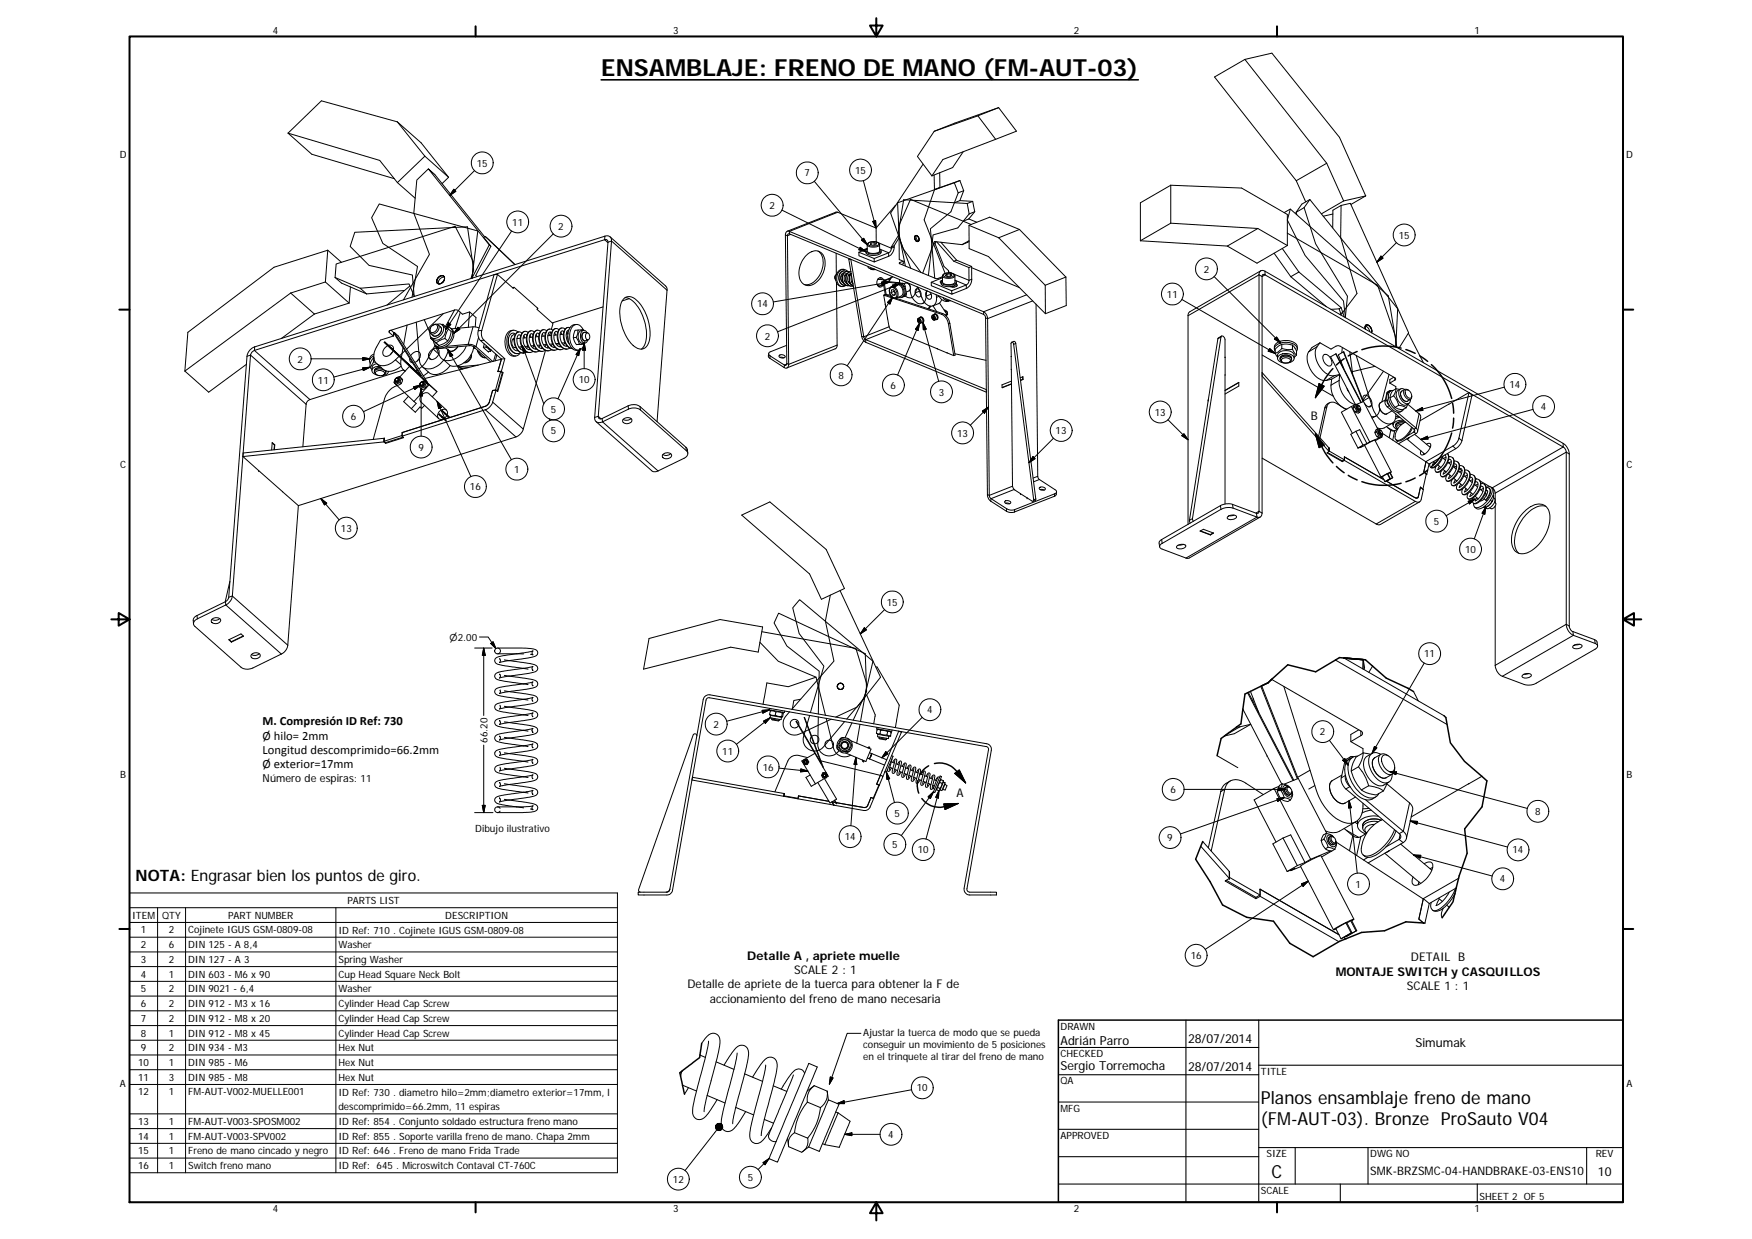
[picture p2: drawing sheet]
<svg xmlns="http://www.w3.org/2000/svg" width="420mm" height="297mm" viewBox="0 0 420 297" stroke-linecap="round" stroke-linejoin="round" font-family="sans-serif">
<defs><g id="words">
<text font-size="5.7" x="144.2" y="18.2">ENSAMBLAJE: FRENO DE MANO (FM-AUT-03)</text>
<g font-size="4.3">
<text x="302.4" y="264.6">Planos ensamblaje freno de mano</text>
<text x="302.4" y="269.8">(FM-AUT-03). Bronze ProSauto V04</text>
<text x="304.9" y="282.4">C</text>
</g>
<text font-size="3.8" x="32.5" y="211.3">NOTA: Engrasar bien los puntos de giro.</text>
<g font-size="3">
<text x="63" y="173.8">M. Compresión ID Ref: 730</text>
<text x="63" y="177.3">Ø hilo= 2mm</text>
<text x="63" y="180.7">Longitud descomprimido=66.2mm</text>
<text x="63" y="184.2">Ø exterior=17mm</text>
<text x="254.3" y="250.5">Adrián Parro</text>
<text x="284.9" y="250.1">28/07/2014</text>
<text x="339.5" y="251.1">Simumak</text>
<text x="254.3" y="256.5">Sergio Torremocha</text>
<text x="284.9" y="256.6">28/07/2014</text>
<text x="383.2" y="281.9">10</text>
</g>
<g font-size="2.9">
<text x="314.4" y="100.7">B</text>
<text x="229.4" y="191.1">A</text>
<text x="179.2" y="230">Detalle A , apriete muelle</text>
<text x="190.4" y="233.5">SCALE 2 : 1</text>
<text x="320.3" y="233.9">MONTAJE SW</text>
<text x="338.4" y="230.5">DETAIL B</text>
<text x="339.9" y="233.9">ITCH y CASQUILLOS</text>
<text x="164.9" y="236.9">Detalle de apriete de la tuerca para obtener la F de</text>
<text x="337.4" y="237.4">SCALE 1 : 1</text>
<text x="170.3" y="240.4">accionamiento del freno de mano necesaria</text>
</g>
<text font-size="2.8" x="328.6" y="281.7">SMK-BRZSMC-04-HANDBRAKE-03-ENS10</text>
<text font-size="2.6" x="63" y="187.6">Número de espiras: 11</text>
<g font-size="2.4">
<text x="65.4" y="8">4</text>
<text x="161.4" y="8">3</text>
<text x="257.5" y="8">2</text>
<text x="353.6" y="8">1</text>
<text x="28.7" y="38">D</text>
<text x="114.4" y="39.9">15</text>
<text x="205.1" y="41.7">15</text>
<text x="390" y="38">D</text>
<text x="192.9" y="42.3">7</text>
<text x="184.5" y="50.1">2</text>
<text x="122.8" y="54.1">11</text>
<text x="133.9" y="55.1">2</text>
<text x="335.4" y="57.2">15</text>
<text x="288.7" y="65.3">2</text>
<text x="279.8" y="71.4">11</text>
<text x="181.6" y="73.7">14</text>
<text x="183.4" y="81.4">2</text>
<text x="71.4" y="86.9">2</text>
<text x="76.2" y="91.9">11</text>
<text x="138.8" y="91.9">10</text>
<text x="201.1" y="90.8">8</text>
<text x="213.6" y="93.2">6</text>
<text x="225.1" y="94.9">3</text>
<text x="362" y="93">14</text>
<text x="84.1" y="100.7">6</text>
<text x="132.1" y="98.9">5</text>
<text x="276.9" y="99.7">13</text>
<text x="369.5" y="98.4">4</text>
<text x="132.1" y="104.2">5</text>
<text x="229.5" y="104.7">13</text>
<text x="253.2" y="104.1">13</text>
<text x="28.8" y="112.2">C</text>
<text x="100.4" y="108.1">9</text>
<text x="123.3" y="113.3">1</text>
<text x="390.1" y="112.2">C</text>
<text x="112.7" y="117.5">16</text>
<text x="343.9" y="125.8">5</text>
<text x="81.8" y="127.5">13</text>
<text x="351.3" y="132.6">10</text>
<text x="212.7" y="145.2">15</text>
<text x="341.5" y="157.6">11</text>
<text x="222.3" y="171">4</text>
<text x="116.9" y="178.1" transform="rotate(-90 116.9 178.1)">66.20</text>
<text x="171.1" y="174.5">2</text>
<text x="316.5" y="176.3">2</text>
<text x="173.2" y="180.9">11</text>
<text x="182.9" y="184.7">16</text>
<text x="28.8" y="186.5">B</text>
<text x="280.7" y="190.1">6</text>
<text x="390.1" y="186.5">B</text>
<text x="214.5" y="195.8">5</text>
<text x="368.1" y="195.4">8</text>
<text x="114" y="199.5">Dibujo ilustrativo</text>
<text x="202.6" y="201.4">14</text>
<text x="213.9" y="203.3">5</text>
<text x="279.9" y="201.7">9</text>
<text x="220.1" y="204.6">10</text>
<text x="362.7" y="204.6">14</text>
<text x="325.1" y="212.8">1</text>
<text x="359.7" y="211.5">4</text>
<text x="31.7" y="220.3">ITEM</text>
<text x="38.9" y="220.3">QTY</text>
<text x="54.7" y="220.3">PART NUMBER</text>
<text x="83.3" y="216.7">PARTS LIST</text>
<text x="106.8" y="220.3">DESCRIPTION</text>
<text x="33.8" y="223.8">1</text>
<text x="33.8" y="227.3">2</text>
<text x="40.5" y="223.8">2</text>
<text x="40.5" y="227.3">6</text>
<text x="45.1" y="223.8">Cojinete IGUS GSM-0809-08</text>
<text x="45.1" y="227.3">DIN 125 - A 8,4</text>
<text x="81.2" y="223.8">ID Ref: 710 . Cojinete IGUS GSM-0809-08</text>
<text x="81.2" y="227.4">Washer</text>
<text x="33.8" y="230.8">3</text>
<text x="40.5" y="230.8">2</text>
<text x="45.1" y="230.8">DIN 127 - A 3</text>
<text x="81.2" y="230.9">Spring Washer</text>
<text x="285.5" y="229.9">16</text>
<text x="33.8" y="234.4">4</text>
<text x="33.8" y="237.9">5</text>
<text x="40.5" y="234.4">1</text>
<text x="40.5" y="237.9">2</text>
<text x="45.1" y="234.4">DIN 603 - M6 x 90</text>
<text x="45.1" y="237.9">DIN 9021 - 6,4</text>
<text x="81.2" y="234.4">Cup Head Square Neck Bolt</text>
<text x="81.2" y="237.9">Washer</text>
<text x="33.8" y="241.4">6</text>
<text x="33.8" y="245">7</text>
<text x="40.5" y="241.4">2</text>
<text x="40.5" y="245">2</text>
<text x="45.1" y="241.4">DIN 912 - M3 x 16</text>
<text x="45.1" y="245">DIN 912 - M8 x 20</text>
<text x="81.2" y="241.5">Cylinder Head Cap Screw</text>
<text x="81.2" y="245">Cylinder Head Cap Screw</text>
<text x="33.8" y="248.5">8</text>
<text x="40.5" y="248.5">1</text>
<text x="45.1" y="248.5">DIN 912 - M8 x 45</text>
<text x="81.2" y="248.5">Cylinder Head Cap Screw</text>
<text x="207" y="248.4">Ajustar la tuerca de modo que se pueda</text>
<text x="207" y="251.3">conseguir un movimiento de 5 posiciones</text>
<text x="254.3" y="246.8">DRAWN</text>
<text x="33.2" y="255.6">10</text>
<text x="33.8" y="252">9</text>
<text x="40.5" y="252">2</text>
<text x="40.5" y="255.6">1</text>
<text x="45.1" y="252">DIN 934 - M3</text>
<text x="45.1" y="255.6">DIN 985 - M6</text>
<text x="81.2" y="252">Hex Nut</text>
<text x="81.2" y="255.6">Hex Nut</text>
<text x="207" y="254.1">en el trinquete al tirar del freno de mano</text>
<text x="254.3" y="253.4">CHECKED</text>
<text x="302.4" y="257.6">TITLE</text>
<text x="28.8" y="260.7">A</text>
<text x="33.2" y="259.1">11</text>
<text x="33.2" y="262.6">12</text>
<text x="40.5" y="259.1">3</text>
<text x="40.5" y="262.6">1</text>
<text x="45.1" y="259.1">DIN 985 - M8</text>
<text x="45.1" y="262.6">FM-AUT-V002-MUELLE001</text>
<text x="81.2" y="259.1">Hex Nut</text>
<text x="81.2" y="262.7">ID Ref: 730 . diametro hilo=2mm;diametro exterior=17mm, l</text>
<text x="219.8" y="261.7">10</text>
<text x="254.3" y="259.9">QA</text>
<text x="390" y="260.7">A</text>
<text x="33.2" y="269.7">13</text>
<text x="40.5" y="269.7">1</text>
<text x="45.1" y="269.7">FM-AUT-V003-SPOSM002</text>
<text x="81.2" y="266.2">descomprimido=66.2mm, 11 espiras</text>
<text x="81.2" y="269.7">ID Ref: 854 . Conjunto soldado estructura freno mano</text>
<text x="254.3" y="266.5">MFG</text>
<text x="33.2" y="273.2">14</text>
<text x="40.5" y="273.2">1</text>
<text x="45.1" y="273.2">FM-AUT-V003-SPV002</text>
<text x="81.2" y="273.2">ID Ref: 855 . Soporte varilla freno de mano. Chapa 2mm</text>
<text x="213" y="272.8">4</text>
<text x="254.3" y="273.1">APPROVED</text>
<text x="33.2" y="276.8">15</text>
<text x="33.2" y="280.3">16</text>
<text x="40.5" y="276.8">1</text>
<text x="40.5" y="280.3">1</text>
<text x="45.1" y="276.8">Freno de mano cincado y negro</text>
<text x="45.1" y="280.3">Sw</text>
<text x="48.2" y="280.3">itch freno mano</text>
<text x="81.2" y="276.8">ID Ref: 646 . Freno de mano Frida Trade</text>
<text x="81.2" y="280.3">ID Ref: 645 . Microsw</text>
<text x="105" y="280.3">itch Contaval CT-760C</text>
<text x="303.8" y="277.4">SIZE</text>
<text x="328.6" y="277.4">DWG NO</text>
<text x="382.7" y="277.4">REV</text>
<text x="161.4" y="283.6">12</text>
<text x="179.3" y="283.1">5</text>
<text x="302.4" y="286.2">SCALE</text>
<text x="354.8" y="287.7">SHEET 2 OF 5</text>
<text x="65.4" y="290.7">4</text>
<text x="161.4" y="290.7">3</text>
<text x="257.5" y="290.7">2</text>
<text x="353.6" y="290.7">1</text>
</g>
<text font-size="2.3" x="107.8" y="153.6">⌀2.00</text>
</g></defs>
<g fill="none" stroke="#000" stroke-width=".24">
<path d="M298.5 14.2l-7.2 4.3 19.6 24.8M298.5 14.2l6.5-1.5 16.2 20.2 6.3 14.1M298.5 14.2l19.7 24.9M69.1 31.9l22 6.6 4.2 5.3M69.1 31.9l5.7 5.1 19.8 5.8M95.3 29.2l-18.2-5-8 7.7M95.3 29.2l5.7 5 6.6 8.3M95.3 29.2l6.6 8.2M101.9 37.4l5.7 5.1-1.6 1.5M101.9 37.4l-6.6 6.4M221.4 39.3l-7.8 11.8 3 8.6 4.3 5.6M224 31.5l-4 6 3.5 4.7"/>
<path d="M231 36.4l-2.5 3.8-5 2M234.5 27.8l-10.5 3.7M234.5 27.8l4.3 5.6M238.8 33.4l-12.7 4.8-2.6 4M239.5 25.8l-10.5 3.7-5 2M239.5 25.8l4.3 5.7-5 1.9M239.5 25.8l-5 2M318.2 39.1l-7.3 4.2M318.2 39.1l4 9.1M78.6 60l3.3 2.9M78.6 60l-.6 7.6M78.6 60l-12.9 4.1-20.6 15.6-.8 9.3"/>
<path d="M95.3 43.8l4.3 3.7M102.7 40.5l-2.7 2.7-.8 7.9 3.8 9.9-6.2 10.9M108.8 45.4l.5 .5-1.5 1zM113.8 40.9l-6 6M116.2 56.8l-11.9-15-1.6-1.3 14.6 18.2M116.4 56.7l7.1 6.7M116.4 56.7l-.4 .2 1.7 2.2-3.6 6.9 .2 .3M116.4 56.7l.8 .7M117.3 58.7l.4 .4M117.3 58.7l-4.1 8 1.4-11.3-23.7-6.5-1.8 3.3 2.7 6.2 8.3 5.5-1.3 7.3M122.7 55.4l-15.8 23.6M132.7 56l-23.9 23.9"/>
<path d="M145 57.5l-84 26.5M145 57.5a.58 .58 0 0 1 .8 .6M145 57.5l.8 .7M145.1 56.6a1.11 1.11 0 0 1 1.6 1.2M145.1 56.6l-.1 .9M145.1 56.6l-84 26.6M145.8 58.1l-3.2 42M146.3 56.8l13.3 11.8 .4 .6v.4M146.7 57.8l13.3 11.8M146.7 57.8l-.9 .3M146.7 57.8l-3.2 42M187.5 50.4l20.2 9.9"/>
<path d="M188.4 56.3l.3 30.8M188.4 56.3l.4 .2M188.8 56.5l.3 30.9M189.3 55.5a.7 .7 0 0 0-.7 .1 .7 .7 0 0 0-.2 .7M189.3 55.5v.6M189.3 55.5l46.6 19.2M189.3 56.1h-.3l-.2 .4M189.3 56.1l46.6 19.3M189.6 56.2l-.8 .3M195.3 43.5l12.7 15.2M200.9 50.9l-11.6 4.6M200.9 50.9l-.4-.1-11.7 4.6"/>
<path d="M200.9 50.9l9.2 3.8M206.3 59.3l1.4 1-1.7-.4zM206.6 57.6l.5-.5 .9 1.6zM207 43.3l3.1 11.4M208 59.5l-1.3 .5 .2 .1M208.2 58.3a1.96 1.96 0 0 1 2.6 .2 1.81 1.81 0 0 1-2.7 0zM208.9 58.3v.4M208.9 58.3l.7-.1 .6 .2-.2 .3-.7 .1-.6-.2zM209.3 53.1l.7-.2 .1 1.8zM209.6 58.2v.5M210.1 54.7v3.3M210.1 58h.1"/>
<path d="M210.7 58.2l3.1 1.3M210.9 58.7l.1 1.4a2.05 2.05 0 0 1-2.4 .6l-.6-.4v-1.6M210.9 58.7a2.23 2.23 0 0 1-2.6 .3l-.3-.3M210.9 58.7a1.73 1.73 0 0 0-2.1-.7l-.5 .2-.3 .5M213.8 59.5a1.15 1.15 0 0 1-.7 1.1l-3.5 1.4M213.8 59.2v.3M214.4 59.2a2.48 2.48 0 0 1-1.3 2.2M214.4 58.9v.3M214.4 58.9l-.6 .3M214.4 59.2l-.6 .3M214.7 49.3l-4.6 5.4M214.7 49.3h.1"/>
<path d="M214.8 49.2l-.1 .1M215.5 56.4l-1.7 2.8M215.6 57l-1.2 1.9M219.4 56.6a.72 .72 0 0 1 .9 .4 .72 .72 0 0 1-.3 .9 1.02 1.02 0 0 1-.6-1.3zM219.5 56.6a.74 .74 0 0 1 .8 .4 .74 .74 0 0 1-.3 .9 .92 .92 0 0 1-.5-1.3zM219.5 56.6a.77 .77 0 0 1 .8 .3 .77 .77 0 0 1 0 .8 .67 .67 0 0 1-.8-.1 .67 .67 0 0 1-.1-.8zM219.8 56.5l-.1 .1a1.07 1.07 0 0 0 .6 1.2M224 42l.1 3.5M224.1 45.5l-2.5 7.2 5.1 12.9M224.2 58.4l-.3 .1M224.2 58.4l2.2 5.5 1.1 1v.3M224.4 57.9l-.2 .5"/>
<path d="M224.6 58l4.1 4.6 3.7 1.5M225.4 41.4v3.5M225.4 45l-1.3 .5M225.4 44.9v.1M225.4 44.9l-1.3 .6M225.6 58.1l3.8 4.3 3.6 1.5M228.9 43.8l-13.6 4.8 .4 8.5 2.7 7.2M228.9 43.8l.9 2.4M229.8 46.2l-1.8 4.6-4.9 4 1.1 11.9M230.2 48.1l-1.3 .5M230.2 48.1l3.1 .2M230.2 43.3l.9 2.4"/>
<path d="M230.2 43.3l-1.3 .5M230.2 43.3l-4.8 1.7M230.7 58.7l-6.6-.8-2.8 7.6M231.1 45.7l-1.3 .5M231.1 45.7l-.9 2.4M232 48.8l.4 2.5M232 48.8l-15.3-.9-1.2 7.6 1.6 8.3M232.3 52.5l-1.3 .5M232.3 52.5l1.9 .8M232.4 54l7.1 3M232.4 57.9l-1.7 .8M232.4 57.7l-1.7 1"/>
<path d="M232.4 51.3l-2.7 3.3-5.9 1.7-1.2 9.8M232.9 53.8l-14.5-6-2.8 6.2 .1 8.2 .9 .4v.6l-.4 .2M233.3 48.3l.5 2.5M233.3 48.3l-1.3 .5M233.8 50.8l-1.4 .5M233.8 50.8l-1.5 1.7M239.5 57l11.2 11.4M244.5 55l11.1 11.4M244.5 55l-5 2M244.5 55l-7.1-2.9-5 1.9v5.6l4.7 1.9 13.6 13.7M273.5 57.7l20.8 1.3M280.8 53.5l-7.3 4.2"/>
<path d="M280.8 44.4l-7.3 4.2v9.1M280.8 44.4l17 .7 10.9 6.3v7.5M280.8 53.5l20.9 1.3M280.8 44.4v9.1M301.7 54.8l-7.4 4.2M301.7 54.8l7 4.1M307.5 59.6l4 5.6M308 51l1.4-.9 23.5 20.8 2 12.3M308.7 58.9l-7.3 4.2-7.1-4.1M309.4 50.1l-.7 2.6 4.3 8.5 9.2 11 .5 4M310.8 50.9l.2 .6M310.9 43.3l2.2 5.1"/>
<path d="M312.7 49.8l2.8 8.6 7.6 12.6-.5 5.1M312.7 49.8l-1.9 1.1M314.1 47.8l21.1 26.2-.5 9.1v-2.2l-4.3-12.5-21.7-12.5M314.1 47.8l-1.4 2M314.1 47.8l-1.9 1.1-1.4 2M319.6 51.3l-2.3 .5M321.5 56.9l3.9 13.5-3.8 5.1M321.6 49.3l-.1 7.7M321.6 49.3l-2 1.1v4.2M321.6 49.3l2.2-.6 14 31.1-2.3 3.7M322.2 48.2l-5.3 3.1M327.5 47l-3.5 2"/>
<path d="M327.5 47l-5.3 1.2M334.9 58.2l-4.7 4.7M69.7 70.3l5.7 5M69.7 70.3l-25.4 18.7M75.4 75.3l-7.9 5.8M78 67.6l-8.3 2.7M78 67.6l5.7 5.1M80.4 66.5l6 2.6M80.4 66.5l1.5 1.4 6 2.6M80.4 66.5l.2-3.2 28.5-9 4.4 8.4-.2 4M83.7 72.7l-8.3 2.6M84 68.8l-.3 3.9"/>
<path d="M86.4 69.1l1.5 1.4M93.4 79.7l.9 .9M93.4 79.3v.4M93.8 79.1l.6 .6-.1 .9M94.6 79.7l-.2 .1 6.5 10.3-8.6-8.1 8.5 8M94.6 79.7l7 11.1M94.6 79.7l.9 .9 7 11.1M97 69.6l-9.1 .9M97.6 77.9l-.8 4.7M98.3 68.6l-5.5 4.5M99.8 77.2l.8 9.3a2.26 2.26 0 0 0 3.7 1.6 6.2 6.2 0 0 0 3.2-4.2M101.7 76.6l1.4 3.2"/>
<path d="M103.3 79.9l.5 .5M103.5 78.2a.77 .77 0 0 1 1.2-.3 .77 .77 0 0 1 0 1.2 .82 .82 0 0 1-.8 .6 .82 .82 0 0 1-.8-.6zM103.8 78a.91 .91 0 0 1 1.3 0 .91 .91 0 0 1-.1 1.3 1.1 1.1 0 0 1-.9 .8 1.1 1.1 0 0 1-1.1-.6l.2-.8M104.9 77.7a1.18 1.18 0 0 1 1.4 .5 1.18 1.18 0 0 1-.1 1.4 2.08 2.08 0 0 1-2.8 1.3l-.2-.3-.1-.8M105.1 77.9l.6 .5M105.1 66.6a.83 .83 0 0 1 .7-.5 .83 .83 0 0 1 .8 .5 1.2 1.2 0 0 1-.5 1.2 1.2 1.2 0 0 1-1.3 0v-.7zM105.1 66.5a.82 .82 0 0 1 1.3-.3 .82 .82 0 0 1-.1 1.4 .85 .85 0 0 1-.8 .5 .85 .85 0 0 1-.8-.5l.1-.5zM105.2 66.5a.81 .81 0 0 1 1.3-.2 .81 .81 0 0 1-.3 1.3 .76 .76 0 0 1-.9 .5 .76 .76 0 0 1-.5-.9zM105.7 78.4a1.48 1.48 0 0 1-.3 1.6 1.48 1.48 0 0 1-1.6 .4M105.7 78.4a1.49 1.49 0 0 1-.3 1.6 1.49 1.49 0 0 1-1.6 .4M105.9 77.8l.3-.1 1.3 1.2M106.1 77.9a1.91 1.91 0 0 1-.5 3.4 1.53 1.53 0 0 1-2.2-.4"/>
<path d="M106.3 67.5l-.1 .2M106.3 75.2l-8.8 8.5M106.6 66.4a1.35 1.35 0 0 0-1.4 1.7M106.9 78.4a1.59 1.59 0 0 1 1.5 .8 1.59 1.59 0 0 1-.1 1.7 3 3 0 0 1-3.7 2l-.5-.5-.1-.7M107.5 78.9l.7 .6-.3 1.2-.5 1M107.5 77.4l.6 .4-1.2 1.2zM107.5 78.9l-.4 .8-.4 1.5M108.1 78.7a2.33 2.33 0 0 1-.1 3.5 2.34 2.34 0 0 1-3.6 .6M109 74.3l-15.5 4.9-.2 .3 .1 .2M109 74.3l.9 .1 1 .9 1.7-.5 1.5 1.3-.1 2.3M109 74.3l-2.2 4M109.8 78.5l.5 .4-1.5 1z"/>
<path d="M110.4 74.9l-1.3 3.8M112.6 74.8l-.3 3.7M113 66.7l.6-2-1.5-10.3-27 1.3-1.1 3.4 4.5 4.5 10.4 2.3 .5 5.2-1.3-3-11.7 1M113.3 66.6v.1M113.4 78.4l-5.2 .4M113.4 78.4l1.5 .2M113.4 78.4l-1.1 4.1M114.7 79.3l-.1 .9 .3 1 .3 .4M115.5 79.2l-.1 .7a2.11 2.11 0 0 0 .7 1.7M115.5 79.2l-.8 .1M119.3 65.8h-.8l-3.8 13.5M119.3 65.8l-3.8 13.4"/>
<path d="M119.3 65.8l3.8 3.3 .1-.2M122.9 69l.4-.1 5.7 5.1h-.1M123.1 79.2a2.17 2.17 0 0 0-2 2.4 3.4 3.4 0 0 0 2 3.8l.6-.1M124.2 79.6a1.51 1.51 0 0 0-1.6-.2 1.51 1.51 0 0 0-.9 1.4 4 4 0 0 0 1.5 4.5 1.36 1.36 0 0 0 1.6-.7M124.4 79.6a2.35 2.35 0 0 0-.8 3.1l.4 .9a1.66 1.66 0 0 0 1.6 1M125.2 79.9a1.18 1.18 0 0 0-1.4-.1 1.18 1.18 0 0 0-.5 1.2 2.85 2.85 0 0 0 2.3 3.6l.8-.2M125.9 79.4a2.16 2.16 0 0 0-.9 2.7 2.49 2.49 0 0 0 2.1 2.4M126.7 79.7a1.1 1.1 0 0 0-1.3-.1 1.1 1.1 0 0 0-.6 1 2.95 2.95 0 0 0 2.3 3.9l.7-.3M127.4 79.3a2.41 2.41 0 0 0-.8 3.2l.6 1.2a1.56 1.56 0 0 0 1.4 .7M128.1 79.6a1.13 1.13 0 0 0-1.2-.1 1.13 1.13 0 0 0-.6 1 2.95 2.95 0 0 0 2.3 3.9l.7-.3M128.9 79.2a2.48 2.48 0 0 0-.8 3.4l.8 1.2 .6 .4h.6M128.9 73.9l-.1 .3 3.8 3.4-.4 1.4"/>
<path d="M129.6 79.4a1.19 1.19 0 0 0-1.3 0 1.19 1.19 0 0 0-.5 1.2 3.4 3.4 0 0 0 1.5 3.5M130.3 79a2.31 2.31 0 0 0-.8 3.2l.7 1.3a1.62 1.62 0 0 0 1.3 .6M130.8 79.9l-.4-.2a2.44 2.44 0 0 0 .4 3.5l.8 .2M131.1 79.3a1.1 1.1 0 0 0-1.2-.2 1.1 1.1 0 0 0-.6 1.1 2.97 2.97 0 0 0 2.2 3.9l.8-.3M131.5 79.9l.2 .6M131.8 78.9a2.35 2.35 0 0 0-.8 3.2l.7 1.2a1.56 1.56 0 0 0 1.3 .7M132 79.6l-.2 .8M132.2 79.8l-.3-.2a2.19 2.19 0 0 0 0 3l.7 .6h.5M132.6 79.2a1.1 1.1 0 0 0-1.2-.2 1.1 1.1 0 0 0-.6 1.1 2.96 2.96 0 0 0 2.2 3.9l.7-.3M133 79.8l.2 .5M133.3 78.8a2.13 2.13 0 0 0-1 2.6 2.54 2.54 0 0 0 2.2 2.4M133.7 79.7l-.3-.3a1.7 1.7 0 0 0-.4 2.4l.3 .6a1.19 1.19 0 0 0 1.3 .7"/>
<path d="M134.1 79a1.11 1.11 0 0 0-1.3-.1 1.11 1.11 0 0 0-.6 1 3 3 0 0 0 2.2 3.9l.8-.2M134.5 79.6l.2 .6M134.8 78.6a2.09 2.09 0 0 0-1 2.7 2.49 2.49 0 0 0 2.2 2.4M135.2 79.5l-.4-.2a2.45 2.45 0 0 0 .4 3.5l.8 .2M135.5 78.9a1.13 1.13 0 0 0-1.2-.1 1.13 1.13 0 0 0-.6 1 2.96 2.96 0 0 0 2.3 3.9l.7-.3M136 79.5l.2 .6M136.2 78.5a2.31 2.31 0 0 0-.8 3l.7 1.4 .6 .5 .5 .2a3.2 3.2 0 0 1-2-4 1.2 1.2 0 0 1 1.5-1.1M136.4 79.2a1.9 1.9 0 0 0-.4 2.5l.5 .8M138.2 77.8a2.16 2.16 0 0 0-2 2.4 3.7 3.7 0 0 0 1.7 3.7h.9M138.6 79.1l-.7 .1-.4 1.8M138.6 79.1l-.1 .9-.3 .9M138.6 79.1l1.2-.1 .1 .2a1.57 1.57 0 0 0-2.5-1.1 4.1 4.1 0 0 0 .8 5.7 1.6 1.6 0 0 0 2-1.6 1.45 1.45 0 0 1-1.5-2 1.11 1.11 0 0 1 1.3-1"/>
<path d="M140.2 79.7a1.1 1.1 0 0 0-.7 1.1 1.1 1.1 0 0 0 .8 .9M140.7 79.9a.85 .85 0 0 1 .8 .6 .85 .85 0 0 1-.4 .9 .89 .89 0 0 1-.7-.6 .89 .89 0 0 1 .3-.9zM140.8 79.8a.81 .81 0 0 0-1-.6 .81 .81 0 0 0-.6 1 1.67 1.67 0 0 0 1 2l.5-.2 .3-.5M140.9 79.8l-.7-.1a1.08 1.08 0 0 0-.6 1.1 1.08 1.08 0 0 0 .8 .9l.7-.2M144.6 73.6l-12.1 3.8M149.5 71.8a2.11 2.11 0 0 1 3.3 .3 10.9 10.9 0 0 1 2.7 10.3 1.97 1.97 0 0 1-3.4 .7 11.2 11.2 0 0 1-3.1-10.5zM149.9 71.4a4.5 4.5 0 0 1 3.3 2.6 10.5 10.5 0 0 1 1.3 8.8l-.7 .9M150.9 71.6l-1.7 .5M160 69.6l-2.4 31.5M193.2 61.3a2.55 2.55 0 0 1 4.1-.3 5.4 5.4 0 0 1-3.3 7.5 2.54 2.54 0 0 1-2.4-3.1 6.3 6.3 0 0 1 1.6-4.1zM196.2 60.2a4.2 4.2 0 0 1 .7 5.2 4 4 0 0 1-4 2.8M200.4 66a.69 .69 0 0 0-.1 .9"/>
<path d="M200.5 60.7l.1 5M200.6 67.7l.2 15M200.6 65.7a1.2 1.2 0 0 0-.1 1.5M201.9 67.3h.1M202.1 65.9h.1M202.1 65.9a.8 .8 0 0 0-.5 .7 .8 .8 0 0 0 .5 .8M202.4 64.6a2.12 2.12 0 0 0-1.8 3.1 1.53 1.53 0 0 0 1.3 1M202.4 65.4a1.4 1.4 0 0 0-.4 2.3l.3 .2M202.5 64.9a1.84 1.84 0 0 0-.7 3.2l.7 .3M202.6 66h.3M202.6 67.4h.3M202.9 65.6l.1 .3"/>
<path d="M203.1 67.8l-.1 .1M203.2 65a1.46 1.46 0 0 0-1.6-.3 1.46 1.46 0 0 0-.8 1.4 1.84 1.84 0 0 0 1.5 2.6l.6-.3a1.76 1.76 0 0 1-1.7-1.5 1.76 1.76 0 0 1 1.2-2l.5 .2M203.3 65.5a1.38 1.38 0 0 0-.9 1.2 1.38 1.38 0 0 0 .8 1.3M203.3 65a1.73 1.73 0 0 0-1 2.8l.5 .5 .5 .2M203.4 66.1h.4M203.4 67.5h.3M203.4 67.5h.1M203.5 65.9l.1 .2M203.5 62.1l.5 .1 3.1 18.6M203.6 65.8l.1 .3zM203.7 65.2a1.4 1.4 0 0 0-1.5 .4 1.4 1.4 0 0 0-.2 1.6 1.43 1.43 0 0 0 1.7 1.3M203.7 62.1h-.2l3.2 18.6"/>
<path d="M203.8 67.8l-.1 .1M203.9 67.9l-.1 .1M204.1 65.6a1.4 1.4 0 0 0-.3 2.4l.2 .1M204.1 65.6a2.06 2.06 0 0 0 .5 3M204.2 66.2a1.66 1.66 0 0 0 .3 1.8M204.2 67.6h.3M204.3 67.6h-.1M204.5 68h.1M204.6 68.6a1.75 1.75 0 0 1-1.8-1.5 1.75 1.75 0 0 1 1.3-1.9 1.88 1.88 0 0 0-1.2 1.5 1.88 1.88 0 0 0 .8 1.8l.5 .1M206 60.5l2-.8a.52 .52 0 0 0-.3 .7 .52 .52 0 0 0 .5 .3l1.8 .2a1.06 1.06 0 0 0 1.3-.9l-.3-.3 2.1 .9v.8M206 60.5v.8l3.6 1.5M206 60.5l3.6 1.5"/>
<path d="M208.2 63.9a1.16 1.16 0 0 0 1.4 .6M208.8 64.4l.3 .2h.8M208.8 64.4l1 .2M210.4 68.3h.1M210.5 67h.4M210.6 66.9l1.7 .2M210.6 66.9l.1 .1M210.8 68.3h-.4l1.5 .2M211 66.6l.4 .4M211.3 68.4l-.5 .3M211.3 60.1a1.11 1.11 0 0 1-1.4 1.1h-1.1a1.03 1.03 0 0 1-1.2-1M211.4 67.6l1.8 .1-1.7 .6z"/>
<path d="M211.8 67.5l.5 3 .2 .1M211.9 67.1a.86 .86 0 0 0-1.1-.5 .86 .86 0 0 0-.5 1.1 .82 .82 0 0 0 .4 1 .82 .82 0 0 0 1-.2M211.9 70.8l.4 2.2M212.1 67.2l-.3 .3 3.1 .4a1.82 1.82 0 0 1 2.2 2.1 1.1 1.1 0 0 1-.9 1.3M212.1 67.2h.3M212.3 70.6l-.4 .2 13.9 4.5M212.3 70.6h.1M212.3 70.6l1.6 .6M212.3 72.9v.1M212.3 72.9l.6 3.4M212.3 67.4l-.3 .2 .5 3M212.3 67.4l2.9 .4"/>
<path d="M212.4 67.2v.2M212.4 67.2l-.2 .2h.1M212.5 70.6l1.1 .1M212.8 76.2h.1M212.8 76.2l.4 2.1 .6 .8 11 4.5M213.1 61.4l-3.5 1.4v-.8M213.2 67.7l-27.7 4.7M213.2 78.3l-6.1 2.5M213.5 66.8l-1.1 .4M213.5 69.1a1.08 1.08 0 0 1 1.6 1 .81 .81 0 0 1-.4 1.2 .81 .81 0 0 1-1.1-.5 1.54 1.54 0 0 1-.1-1.7zM213.6 66.6l-1.5 .6M213.7 79l-6.1 2.4"/>
<path d="M213.8 68.7a1.63 1.63 0 0 1 1.4 1 1.63 1.63 0 0 1-.3 1.8M213.8 68.7a1.6 1.6 0 0 0-.4 1.8 1.6 1.6 0 0 0 1.5 1M213.8 68.7l1.2-.5a1.65 1.65 0 0 1 1.4 1.1 1.65 1.65 0 0 1-.3 1.7l-1.2 .5M213.8 69.5h.5l.4 .6-.1 .7h-.5l-.4-.7zM214 68.3l1.7-.2-1.4 .9zM214 66.3l-.4 .3-.5 .9M214.1 71.2l-10.9 16.5M214.1 71.2l-.7 1.7-.6-.4zM214.1 66.4l-.5 .4-.4 .7M214.4 68.5a.99 .99 0 0 1 .9-.7 .99 .99 0 0 1 .9 .7 1.88 1.88 0 0 1 0 2.8l-.7-.1M214.4 69.9l.3 .5M214.4 69.9l-.7 .2"/>
<path d="M214.4 69.6v.3M214.7 70.6l-.6 .2M214.8 71.5l11.3 3.7M215.7 67v.8M215.7 68.1l-29.2 11.4M215.8 63.2l8.6 3.6h.5l.9-.4 .2 .1M215.8 62.9l-.2 .2 .2 .1M215.8 67.8l.7 .1M215.8 62.9v.3M216.1 68.1h.1M216.2 68.1l.4 .2 .1 .4M216.5 67.9l.4 .3 .2 .4"/>
<path d="M216.5 67.9l-.3 .2M216.6 62.6l-.8 .3M216.7 71.1h.1M216.7 68.7v.1M217 70.5v.4l-.3 .2M217 70.5h.1M217.1 68.6l-.4 .1M217.1 68.6l.3 1.8M217.2 67.8a1.15 1.15 0 0 1 1 .7 1.15 1.15 0 0 1-.2 1.2M217.2 67.8a1.15 1.15 0 0 1 1 .7 1.15 1.15 0 0 1-.2 1.2l-.7 .3M217.2 67.8l-.5 .2M217.4 70.4l-.2 .5-.4 .2"/>
<path d="M217.4 70.4l-.4 .1M217.9 67.9v.2M218.2 69.5a3.4 3.4 0 0 0 2.5 3.3 1.37 1.37 0 0 0 1.4-1.4l.1-1.7M218.8 71.3l-.2 .1M219.7 69.3a1.06 1.06 0 0 1 1.1 .7 1.06 1.06 0 0 1-.4 1.2 1.29 1.29 0 0 1-.7-1.9zM220 68.8l-.6 1.7a1.32 1.32 0 0 1-2.3 .5M220.1 68.9l1 2.5a2.38 2.38 0 0 0 2.7 1.9 2.31 2.31 0 0 0 .7-2.6M220.2 76.4a.59 .59 0 0 1 .6 .4 .59 .59 0 0 1-.3 .6 .68 .68 0 0 1-.3-1zM220.2 76.7l.2-.1 .1 .3M220.2 76.7l.2-.1 .3 .5-.2 .1zM220.3 76.3l.4-.2a.7 .7 0 0 1 .6 .4 .7 .7 0 0 1-.1 .8l-.5 .2M220.3 76.3a.7 .7 0 0 1 .4 1.2"/>
<path d="M220.3 76.3a.66 .66 0 0 0-.2 .7 .66 .66 0 0 0 .6 .5M220.5 76.9l.2 .2M220.5 76.9l-.2 .1M220.5 69.8l-1 .4M220.5 76.2a.68 .68 0 0 1 .9 .3 .68 .68 0 0 1-.2 .9h-.2M220.5 77.5l-5.2 12.4M220.5 77.5l-.3 1.7-.6-.3zM220.7 76.1a.72 .72 0 0 1 .8 .4 .72 .72 0 0 1-.3 .9M221.3 77.3l.8 1.6-.7 .2zM221.3 77.3l3.8 14.1M221.8 72.5l-.6 .3M222.2 69.9l.2-.1a1.15 1.15 0 0 0-.3 1.2 1.15 1.15 0 0 0 1 .8 1.14 1.14 0 0 0-.1-1.8"/>
<path d="M223 73.4l-.4 .6M223.1 73.4l-.3 .5M223.3 73.4l-.6 .7M223.3 70.5l-1.2 .5M223.3 67.7v.8l5 2M223.3 67.7l4.9 2M223.6 75.7a.53 .53 0 0 1 .6 .4 .53 .53 0 0 1-.3 .6l-.1-.1a.71 .71 0 0 1-.2-.9zM223.7 75.6l.4-.2a.73 .73 0 0 1 .5 1.2l-.5 .1M223.7 75.6a.69 .69 0 0 1 .6 .4 .69 .69 0 0 1-.2 .7M223.7 75.6a.68 .68 0 0 0-.2 .7 .68 .68 0 0 0 .6 .4M223.7 75.9h.2l.1 .5-.4-.2zM223.8 76.1l.2 .3-.2 .1"/>
<path d="M223.8 76.1l-.2 .1M223.9 75.9l-.1 .2M223.9 75.5a.68 .68 0 0 1 .8 .1 .68 .68 0 0 1 .1 .9l-.4 .1M224.1 75.3a.72 .72 0 0 1 .8 .4 .72 .72 0 0 1-.3 .9M225.1 70.9a2.04 2.04 0 0 0 2.4 1.2l-.1 .1M225.2 71l-.6 .3M225.3 72.6l1.8 2.8M225.7 67.8a.31 .31 0 0 1-.2-.4 .31 .31 0 0 1 .4-.2h.1a.54 .54 0 0 0-.3 .6 .54 .54 0 0 0 .6 .4l1.8 .1a1.03 1.03 0 0 0 1.2-.8l-.3-.3 2.7 1.1v.9M225.8 75.3a2.97 2.97 0 0 1 1.6 2.3M225.8 71.8l-.6 .9-1.5 .6 .9 1.4M226 66.6l-2.7 1.1M226.1 75.2a3.2 3.2 0 0 1 1.7 2.3"/>
<path d="M226.1 75.2l-.3 .1M226.2 71.4a1.15 1.15 0 0 0 1.5 .6M226.3 65.8a2.03 2.03 0 0 1 2.5 .2 1.92 1.92 0 0 1-2.6 0zM226.5 74.4l.6 .3M226.6 74.7h.2M226.7 66l.4-.3h.8l.4 .3-.4 .2-.8 .1zM226.8 71.9l.5 .2h.6M226.8 74.7l.1 .3M226.9 71.9l.9 .1M227.1 74.7l.2 .6M227.1 74.7h-.3M227.1 65.7v.5"/>
<path d="M227.1 75.4l-.3 .3M227.1 75.4l-.4 .1M227.1 74.8l.1 .1M227.3 75.3l-.3 .1M227.3 75.3l-.4 .4M227.4 77.6l1.3 7.7M227.5 65.2l.8 .3M227.5 65.2l-.1 .2M227.8 77.5l1.3 7.6-.4 .2-1.6-.7M227.8 77.5l-.4 .1M227.9 65.7v.5M228.5 68.8v-.2l.1 .2"/>
<path d="M228.5 68.6l.4 .2M228.7 65.7l3.7 1.5M229 66.1v1.5a2.19 2.19 0 0 1-3 .1v-1.5M229 66.1a1.83 1.83 0 0 1-2.3 .6l-.5-.3-.2-.2M229 66.1a1.96 1.96 0 0 0-2.6-.4l-.4 .5M229.3 68.7v-.6a.34 .34 0 0 1 .3 .4 .34 .34 0 0 1-.5 .2h-1.3M229.4 67.6a1.11 1.11 0 0 1-1.4 1.1h-.9a1.13 1.13 0 0 1-1.4-1M229.4 62.4l-.7 .2M231.7 69.2l-3.4 1.3-.1-.8M232.4 64.1v3.1M232.4 67.2a1.18 1.18 0 0 1-.7 1.1l-3.5 1.4M233 63.9v3.1"/>
<path d="M233 63.9l-.6 .2M233 64.2l11.5 4.7M233 67l-.6 .2M233 67a2.4 2.4 0 0 1-1.3 2.2M235.9 75.4l.3 .2 .2 .6M235.9 74.7a2.06 2.06 0 0 1 .9 1.7M235.9 74.7v.7M236.4 76.2l.4 .2M236.4 76.2l.4 42.4M236.8 76.4l.4 42.4M246.2 70.7l-10.3 4M247.7 72.1l-10.9 4.3"/>
<path d="M248.5 72.9l.4 41.3M250.7 68.4v6.8M255.6 66.4l.1 6.9-5 1.9M255.6 66.4l-4.9 2M283.4 71.8l22.4 12.9M284.9 75.7v50M291.2 66.3l15.9 15.9M301.9 65.9l.8 .4M301.9 65.9v56.7M301.9 65.9l-17 9.8M302.4 64.9l-17.1 9.8-.3 .4-.1 .6M302.7 66.3v56.7"/>
<path d="M303.4 65a.88 .88 0 0 0-1.1-.1 .88 .88 0 0 0-.4 1M303.4 65v.9M303.4 65.9l71.5 41.3M303.4 65.9l-.7 .4M303.4 65.9a.41 .41 0 0 0-.5-.1 .41 .41 0 0 0-.2 .5M303.4 65l71.5 41.3M305.6 60.7l4 5.6M309.6 66.3l8.5 7.2M311.5 65.2l-1.9 1.1M311.5 65.2l10.1 8.6-.4 .2M321.2 74l-2 .2M321.2 74l.3 1.2"/>
<path d="M321.6 73.8l.8 2.2M322 74.9l-.6 .5M327.4 78.2l.7 .5 .4 .8M327.5 78.9a.65 .65 0 0 1 .2-1 .65 .65 0 0 1 .9 .5 1.34 1.34 0 0 1 .3 1.4M331.2 61.4l.5 .5-1.5 1zM337.7 79.9l3.7 7.1M59.1 87.4l-9.1 6.6-5.7-5M59.2 85.4l-4.3 57.8M60.1 85.1l-4.4 57.8M60.1 85.1l13.3 11.8M60.1 85.1l-.9 .3M61 84l13.3 11.8"/>
<path d="M61 84a1.4 1.4 0 0 0-.9 1.1M61.1 83.2h-.3a2.87 2.87 0 0 0-1.6 2.2M61.1 83.2l-.1 .8M73.4 96.9l-.8 10.2M74.3 95.8a1.33 1.33 0 0 0-.9 1.1M74.6 86a2.61 2.61 0 0 1-3.8 2.4 2.61 2.61 0 0 1-.3-4.5 2.61 2.61 0 0 1 4.1 1.8v.3h14.1M87 88.2l1.7-.1-1.6 .7zM87 85.7l1.7 .3-1.7 .4zM88.7 88.1l-8.7 2.3M88.7 88.1l.5 .4M88.8 87.1l-.1 1M89.6 86.8l-.9 1.3"/>
<path d="M89.6 86.8h.5M89.7 85.4a1.14 1.14 0 0 0-.9 1.7M89.7 85.7l-.9 1.4M89.7 85.7h.1M89.7 85.7l-.1 1.1M89.7 84.9a1.41 1.41 0 0 0-1.1 1.5M90.1 89.2l.1-.1a1.35 1.35 0 0 1 2 .5 1.27 1.27 0 0 1-2.2-.3zM90.3 89.8a.67 .67 0 0 1-.5-.8 .67 .67 0 0 1 .8-.5 1.48 1.48 0 0 1 1.9 .8l-.6 .6M91.1 87.8a1.44 1.44 0 0 0-1.9 1.2 1.77 1.77 0 0 0 1.4 1M91.5 88.2h-.4a1.01 1.01 0 0 0-1.3 .9M92.3 82l-.2 .1 6.6 6.1-.5-.4M92.6 88.9l-.1 .4"/>
<path d="M93 82.9a1.55 1.55 0 0 0-.8 2.4 1.74 1.74 0 0 0 2.1-1.2M93.1 89.1v-.1a1.41 1.41 0 0 1-1.5 1M93.2 82.8a.86 .86 0 0 1 .9 .2 .86 .86 0 0 1 .2 .9M94.1 84.5l-.5 .5M94.3 80.6l-3.1 .9-.9 1.7a2.95 2.95 0 0 0 .5 4.3 3.9 3.9 0 0 0 4-1.2M94.6 91.8l4.7 4.5M94.8 86.3l1.3 1.1M95 90.7a.29 .29 0 0 1 .5 .1 .29 .29 0 0 1-.2 .4 .31 .31 0 0 1-.5 0 .31 .31 0 0 1 .2-.5zM95 90.7a.39 .39 0 0 1 .6 .1 .39 .39 0 0 1-.3 .6 .33 .33 0 0 1-.4 0 .33 .33 0 0 1-.1-.5M95 90.7a.54 .54 0 0 1 .9-.1 .54 .54 0 0 1-.2 .9 .54 .54 0 0 1-.8 .3 .54 .54 0 0 1-.1-.9M95.2 92.5a4.7 4.7 0 0 0-3 3l-2.7 9.8M95.5 90.7a.51 .51 0 0 1 .1 .7 .51 .51 0 0 1-.8 0"/>
<path d="M95.7 85.4l-.9 .9M95.8 90.3a1.19 1.19 0 0 0-1.2 1.5l.4 .4M95.8 90.3l.8 .7M95.8 90.3l.5 .5M95.9 91.7l.3 .3M95.9 91.7l-.9 .5M96.2 87.8a3.3 3.3 0 0 1-4.3 .7l-1.6-1.3a1.19 1.19 0 0 0-1.1 .9v.7M96.2 92l-.8 .4-.4-.2M96.2 85.9a2.52 2.52 0 0 0 1 3.1M96.3 90.8l.3 .2M96.3 90.8l-.4 .9M96.6 91l-.4 1"/>
<path d="M96.7 83.4l-.4 2.3M97.1 84.1l-1.2 1.2M97.1 89l-.3-.3-22.5 7.1M97.9 95l-1.1 1.3 1.8 1.7M98.2 87.8l4.7 4.4M98.2 87.8l-2.3 2.6M98.3 85.9a.81 .81 0 0 0 .6 1.1M98.5 85.3a1.49 1.49 0 0 1 2.1-.8 1.7 1.7 0 0 1-1.1 2.4M99.2 92.7l1.7-.4-1.4 1.1zM99.3 96.3l.5 .4-1.2 1.3M100 88.7l-.3 .2M100.5 86l-.4 .6"/>
<path d="M100.8 91.9v.1M100.9 92.3l-13.7 6.4M100.9 91.7h.1a.36 .36 0 0 1 .4 .4 .36 .36 0 0 1-.6 .2l-.1-.2zM101 91.7a.54 .54 0 0 1 .8-.1 .54 .54 0 0 1-.1 .9 .53 .53 0 0 1-.8 .3 .53 .53 0 0 1-.1-.9M101 93.2l.3 1.7h-.7zM101 91.7a.38 .38 0 0 1 .6 .1 .38 .38 0 0 1-.3 .6 .34 .34 0 0 1-.5 0 .34 .34 0 0 1 0-.4M101 93.2v11.4M101.5 91.6a.51 .51 0 0 1 0 .8 .51 .51 0 0 1-.7 0M101.6 90.8l.9 .9M101.7 91.3l.6 .5M101.7 91.3a1.21 1.21 0 0 0-1.1 1.5l.4 .4M101.7 91.3l.8 .7"/>
<path d="M101.8 97.2l-.7 .7-.4-.3-1.1 1.2-1-.8M101.9 92.8l-.9 .4M101.9 92.8l.2 .2M102.1 93h-.1a.82 .82 0 0 1-1 .2M102.3 91.8l-.4 1M102.3 91.8l.2 .2M102.5 91.7l2.3 2.2-1.1 1.2M102.5 91.7h.1M102.5 92l-.4 1M102.7 89.2l-1.2 .9M102.8 85.6l.6 .6M102.9 92.2l-3.6 4.1"/>
<path d="M102.9 92.2l1.9 1.7M103.3 81.1l2 1.7M103.3 81.1l1.3 1.1M103.3 84.1a1.08 1.08 0 0 1 1.1-.6 1.08 1.08 0 0 1 .9 .8 1.73 1.73 0 0 1-2.3 1.7 1.47 1.47 0 0 1 .3-1.9zM103.3 80.8v.3M103.9 83.7l1.3 1.2M103.9 81.6l.1 .3M104.3 82.7l.2 .4 .4 .1M104.3 82.9l-2.4 4.2-1.4 1.3M104.4 83.1l.9 .5M104.6 82.2l.7 .6M104.8 96.2l8.1 18.1"/>
<path d="M104.8 96.2l1 1.5-.6 .2zM104.9 83.2h.1M104.9 83.2l.4 .4M105.3 99.3l.7 .6-.1 .1M105.3 99.3l1.7 1.4M105.3 99.3l-.1 .1 .7 .6M106.1 98.4l-.2 .2 1.7 1.5 .1-.2M106.1 98.4l.6 .7M106.1 98.4l1.6 1.5M106.4 86.3l1.6 1.4M106.7 81.2l.7 .5-1 .7-1.1 .4M106.7 81.2l-1.4 .5-.7 .5"/>
<path d="M106.7 99.1l-.1 .1M106.7 99.1l1 .8M106.9 83.4l.7 .7M107.1 98.3l-4.3-3.9a1.44 1.44 0 0 0-1.7 .3 1.44 1.44 0 0 0-.1 1.7l4.2 3.9M107.1 99.7l-.6 .6M107.2 99.5a.99 .99 0 0 0-.4-1.3 .99 .99 0 0 0-1.3 .4 1.06 1.06 0 0 0-.6 1.1 1.06 1.06 0 0 0 1 .9l.4-.2M107.4 83.8l1.2 1.4-.6 .3zM107.4 83.8l15.2 26.4M107.6 84.1a1.58 1.58 0 0 0 2.1-1 1.58 1.58 0 0 1-2.1 1zM108 87.7a4.1 4.1 0 0 1-5 1.8l-1.7-1.6M109.7 87.7l.5 .2M109.8 87.8l.8 .5"/>
<path d="M110.2 87.9l.4 .4M111.1 88.4l-.5-.1 .3 .2M111.8 83a4.9 4.9 0 0 1-5.2 3.4l-.9-.7-1.2-2.5M112.3 82.6l-5.3 .4M112.3 82.5l.4 .4M112.3 82.5l.9 .1 .9 .5M112.4 88.1l-1.8 .2M112.7 82.9l-7.4 .7M112.7 82.9l.9 .3M113 85.1a2.06 2.06 0 0 1-1.7 1.8M113 85a1.79 1.79 0 0 1-1.7 2M113.6 83.2l4.1 3.6"/>
<path d="M113.6 83.2a5.2 5.2 0 0 1-5.4 4.5h-.2M113.8 83.3l-.2 .1M114 83.5h-.5M114.1 83.1l4 3.5M114.1 83.1l-.5 .1M114.7 87.5l-4.5 .4M114.8 80.9l-.7 2.2M114.8 84.3a1.93 1.93 0 0 0 1.7 1.4 1.93 1.93 0 0 1-2-1.7l.2 .5M115.2 81.6l5.1 4.5M116.1 81.6l5 4.4-.9 3M116.1 81.6h-.9M116.1 82.4l-.2 .9 1.2 1.1 .1-.1"/>
<path d="M116.4 98.2l7.3 6.6M116.4 98.2l-20 6.4M116.5 83.2h-.6M116.7 82.9l-.2 .3 .8 .5 .3 .5M117 83.2a.7 .7 0 0 0 .7 .6M117.6 84.2l-.6 .1M117.8 83.9l-.2 .3M118.1 96.4l7.4 6.5M118.1 93.6h.1M118.1 96.4a2.73 2.73 0 0 1-1.7 1.8M118.8 93.5h.1M118.8 93.5l-.7 .1"/>
<path d="M118.9 84.9l-.5 1.7M119 93.5l-.9 2.9M119 93.5l-.9 .1-.8 3-.7 .7-9.9 3.2 9.5-3a1.93 1.93 0 0 0 1.2-1.3l.7-2.6M119.2 85.1l-.4 1.4M119.4 89.1h.1M120.1 89l.3 .4M120.1 89l-.7 .1 .8-3-18.3 4.6M120.1 89l-1.3 4.5M120.2 89l.4 .3-1.2 4.6-.4-.4M120.3 86.1l-.9 3 .8-.1M120.4 89.4l-1.2 4.4M120.6 89.3l-.2 .1"/>
<path d="M121.1 86l-.8 .1M122 81a1.07 1.07 0 0 1 1.3-1.1l.1 .2a1.76 1.76 0 0 0-.8 2.6 1.54 1.54 0 0 0 1.6 1.4M122 81a3.2 3.2 0 0 0 1.9 3.8h.3M122 81a2.79 2.79 0 0 0 2.1 3.8l.8-.3M123.1 81.3h.1M123.3 81.2a1.2 1.2 0 0 0-.6 1.1 1.2 1.2 0 0 0 .9 1h.1M123.3 81.2l-.2 .1M123.7 83.3h-.4M124.7 81.1l-.7 .1M124.8 80.5l-.3-.2a2.41 2.41 0 0 0 .4 3.4l.8 .2M125.1 83.1l-.3 .6M125.2 83.1l-.8 .1"/>
<path d="M125.3 82.8l.9 1.5-.7 .3zM125.3 82.8l5.1 14M125.5 83.7l-.1 .3M125.6 80.4l.2 .6M126.2 81h-.7M126.3 80.4l-.3-.3a2.41 2.41 0 0 0 .4 3.5l.4 .2h.4M126.6 83l-.3 .5M126.6 83l-.7 .1M127 83.6l-.1 .2M127.1 80.3l.2 .6M127.7 80.8l-.8 .1M127.8 80.2l-.3-.2a2.39 2.39 0 0 0 .6 3.6l.6 .1"/>
<path d="M128 82.9l-.2 .5M128.1 82.8l-.7 .1M128.5 83.5l-.1 .2M128.6 80.2l.2 .5M129.2 80.7l-.8 .1M129.3 80.1l-.3-.2a1.69 1.69 0 0 0-.4 2.3 1.52 1.52 0 0 0 1.5 1.3M129.5 82.7l-.3 .5M129.6 82.7l-.7 .1M130 83.3l-.1 .3M130.1 80l.2 .6M130.7 80.6h-.8M130.8 84l-.7 .2-.8-.1"/>
<path d="M130.8 84l-5.3 18.9a2.8 2.8 0 0 1-1.8 1.9M131 82.6l-.3 .5M131.1 82.6l-.8 .1M131.5 83.2l-.2 .2M132.2 80.4l-.8 .1M132.5 82.5l-.3 .5M132.6 82.4l-.8 .1M132.9 83.1l-.1 .2M133.6 80.3l-.7 .1M134 82.3l-.3 .5M134 82.3l-.7 .1M134.4 82.9l-.1 .2"/>
<path d="M135.1 80.1l-.8 .1M135.4 82.2l-.3 .5M135.5 82.2h-.7M135.9 82.8l-.1 .2M136.2 80.6l.1 1M136.2 80.1h-.4M136.4 82.1h-.1M137.5 81l.3 1 .4 .6 .7-.1M138.2 80.9l-.7 .1M138.2 80.9l.5 .8 .2 .8M139.2 83.6l-.4 1.7-.7-.3zM139.2 83.6l-5.4 12"/>
<path d="M139.7 83.9h.1M140.1 82.2l-.4 1.7M140.1 82.2l.3 1.7h-.7M140.1 82.2v6.2M140.1 82.4l-1.9 .2M140.1 82.4l-1.2 .1M140.2 82.2l-.1 .2M143.5 99.8l.7 .6M143.5 99.8a.56 .56 0 0 0 .3 .6 .56 .56 0 0 0 .6-.1M143.5 99.8l-.9 .3M150.6 97.3l-6.2 3M150.6 97.3l.1 .8"/>
<path d="M150.6 97.3l.5-.2a2.6 2.6 0 0 1 2.4 .4M150.7 98.1a2.9 2.9 0 0 1 2.9 .2M150.7 98.1l-6.2 3M153.5 97.5l11 9.7M153.5 97.5l.1 .8M153.6 98.3l11 9.8M184.4 84.8l-.1 .8 .3 .3M184.6 85.9l3.5 2.2M184.7 85.3l-.1 .6M184.7 85.3l3.4 2.2M186.9 85.2l.4-.2a.63 .63 0 0 1 .9 .7 .86 .86 0 0 1-1.4-.5zM187 85.7l1 .1"/>
<path d="M188.1 87.5v.6M188.6 82.8l-3.8 1.5a.51 .51 0 0 0-.5 .5 .51 .51 0 0 0 .4 .5M188.7 87.3l-.6 .2M188.7 87.1a.37 .37 0 0 1-.2 .4 .37 .37 0 0 1-.4 0M188.7 87.1l.4 .3M189.1 87.4a.7 .7 0 0 1-.2 .7 .7 .7 0 0 1-.8 0M200.8 82.7l-.4 .9-11.7 4.6M200.8 82.7l-11.7 4.7M206.7 80.7l.4 .1M206.7 80.7a1.96 1.96 0 0 0 .9 1.4M207.1 80.8l.5 .6M207.6 81.4l28.9 12v.6l-28.9-11.9"/>
<path d="M207.6 81.4v.7M224.8 83.6h.1M224.8 83.6l2.3 1M227.1 84.6h.1M229 84.8l7.5 1.6M235.6 98.6l1.5-1-1 1.5zM237.1 97.6l-4.4 4.4M242.5 85.5v3.2M242.5 85.5h.1M242.5 88.6h.1M242.5 88.6l.3 28 .4 .7 1.5 1M242.6 91.4l-2.3 .9v.7l2.3-.9"/>
<path d="M242.6 92l-2.3 .9M242.6 82l.7-.1 .3 .4M243.1 82.5a.34 .34 0 0 0-.2-.4 .34 .34 0 0 0-.4 .1v3.3M243.1 82.6l4.8 37.2M243.6 82.3l-.5 .2M243.6 82.3l4.8 37.3M244.7 90.6l.6-.3-.1 .7M245.2 90.3l.1 .7M245.3 91l-.6 .2 .6-.2M289.7 95.9h.1M289.7 95.9v.3M289.8 95.9h-.1"/>
<path d="M292.1 81.2l-6.8 43.5M292.8 80.8l-6.8 43.5M292.8 80.8a.46 .46 0 0 1 .5-.2 .46 .46 0 0 1 .4 .4l.1 4.7M292.8 80.8l-.7 .4M292.9 80.6l-.8 .6M293.8 85.7h.1M293.8 93.6l3.3-1.9v.9l-3.3 1.9M293.8 89.9h.1M293.8 89.9v30.9M293.8 85.6v4.3M297.1 91.7l-3.3 1.9M302.7 85.1l17 9.9"/>
<path d="M302.7 90.2l16 18M302.7 89.3l16 18.1M304.5 83.6l1.3 1.1-1.7-.5zM305.8 84.2a1.37 1.37 0 0 1 1.3-1.9 3.5 3.5 0 0 1 4 1l-.2 .9M305.8 84.7l.6 1M306.1 80.8l1 1.4-1.4-.9zM306.4 85.9v-.7a2.19 2.19 0 0 1 3-1l.9 .7 .1 1M306.7 85.2a2.58 2.58 0 0 1 3.7 .6 1.79 1.79 0 0 1-2.4 1.2 1.26 1.26 0 0 1-1.5-1.5zM307 85.9a1.6 1.6 0 0 1 2.7 0M307 85.9v.3M307.4 82.5v1M307.4 83.5l-.8 .8-.8 .4"/>
<path d="M307.4 83.5l1.3 .3 1.3-.1M307.4 82.5l-.6 .3-1 .9v1M307.4 82.5h1.3l1.3 .2M307.5 86a1.3 1.3 0 0 1 2 .5 1.3 1.3 0 0 1-2.2-.1zM307.6 86.9a.71 .71 0 0 1-.6-.8 .71 .71 0 0 1 .8-.6 1.28 1.28 0 0 1 1.9 .9l-.6 .5M309.7 85.9v.3M310 82.7l.9 1.4v1M310 82.7v1M310 83.7l.9 1.4M310.9 85.1l-.5 .6M311.1 83.7a2.03 2.03 0 0 0-2.4-2.1 2.6 2.6 0 0 0-3.1 1.6v.5M313.9 84.3a4.8 4.8 0 0 0 1.2 5.4 3.6 3.6 0 0 0 3 1.5"/>
<path d="M315.8 83.2a5.2 5.2 0 0 0 1.8 6 2.78 2.78 0 0 0 2.4 .9M315.8 83.2l-1.9 1.1M316.3 92l1.3 .6-2.2 2.8zM316.6 82.2l-2 1.1-.7 1M316.6 82.2l2.6 1.5 1.3-.7h.9l13.1 7.6M316.6 82.2l-.8 1M317 92.3l-1.6 3.1M317.4 85.1a1.65 1.65 0 0 1 2 1.8 .75 .75 0 0 1-.4 .9 .75 .75 0 0 1-1-.4 1.91 1.91 0 0 1-.6-2.3zM317.7 97.8l-1.5 6.8M318.2 97.6l-.5 .2M318.2 97.6a1.47 1.47 0 0 1 1-1.2 1.47 1.47 0 0 1 1.5 .4l2.1 1.4M318.2 97.6l-1.6 7.4"/>
<path d="M318.8 96.6l-.7 .5-.4 .7M319.2 92.3a6 6 0 0 0 3.8 5.8M319.4 90.9l-1.3 .3M319.4 90.9l-.2 1.4M320 90.1l1.3-.3-1.9 1.1M320 90.1l-1.9 1.1M320.3 84.9l6.1 11.6M321.2 91.2l-2 1.1M321.2 91.2a6 6 0 0 0 3.8 5.8M321.3 89.8l-.1 1.4M321.6 86.7v.3M321.9 83.3l-.1 1.3"/>
<path d="M322.2 84.3l4.8 12M322.3 88.4l-1.3-3.3 1.2-.8 4.7 12M323 93.2l.5 .8M323.2 93.5v.1M323.7 84.3l.7 5.4M324.1 97.5l4.4 8.4M324.1 97.5l-2.4 1.3 2.6 5.1M324.5 97.8l.5 .9M324.7 97.2l-.6 .3M324.8 97.6l.5 1M324.8 97.6l-.3 .2M325 98.7l.7 .3 .4-.2"/>
<path d="M325.1 96.9l-.4 .2-.2 .7M325.1 96.9l.7 .4M325.1 96.9l-.3 .7M325.2 85.2l4 12.5a5.3 5.3 0 0 0 4 3.9 1.88 1.88 0 0 0 1.5-2.4M325.3 98.6l.8 .2M325.3 98.6l-.3 .1M325.6 97.3a.52 .52 0 0 0-.2 .6 .52 .52 0 0 0 .7 .3M325.7 97.3h.3a.32 .32 0 0 1 .3 .4 .32 .32 0 0 1-.4 .3l-.2-.3zM325.8 97.3a.41 .41 0 0 0-.6-.1 .41 .41 0 0 0 0 .6 .59 .59 0 0 0 .3 .6 .59 .59 0 0 0 .7-.2v-.2M325.8 97.3a.38 .38 0 0 0-.4 .3 .38 .38 0 0 0 .3 .4 .27 .27 0 0 0 .4 .2 .27 .27 0 0 0 .1-.4l.1 .5-.2 .5M326.5 96.5l-6.1-11.7-1.3 .7 5.9 11.4M327 96.3l-1.7 .6"/>
<path d="M327 96.3l3.4 6.6M327 96.3a.94 .94 0 0 1 .6-1.6 1.93 1.93 0 0 1 1.2 2.7 1.21 1.21 0 0 1-1.6-.8M328.4 95.3l-1.4 .8M329 97.1l-.8 .4M329.7 87.8l-5.5 1.3M330 99.7l-1 .5M330.9 98a1.7 1.7 0 0 1-2 1.9M331.1 96.5a1.91 1.91 0 0 0 1.1 2.8l.4-.1M331.8 89l-5 7M332.2 96.2a1.4 1.4 0 0 0 .5 1.3M332.2 95.9l-1.1 .6M332.6 94.3l-.4 1.9"/>
<path d="M332.6 95.9a1.48 1.48 0 0 0 .6 1.4M332.6 95.9l-.4 .3M332.6 95.9h.1M332.7 97.5l6.4 5.4M333.1 94l-.5 .3M333.1 94h-.1M333.1 89.8l-1.7 6.6M333.2 97.3l-.5 .2M333.2 97.3h.1M333.2 93.7l-.6 .6M333.3 91.8l1.4 .9v.5M333.3 95.4l.5 1.2 .8 1.1"/>
<path d="M333.5 93.7a1.9 1.9 0 0 0-.7 2.8 3.1 3.1 0 0 0 2.9 2.3l.6-.3M333.7 93.7h-.4l-.2 .3M333.9 98.5l-1.3 .7M334.1 93.6a1.39 1.39 0 0 0-1.1 2.1 3.3 3.3 0 0 0 3.1 2.9l.6-.5M334.2 94.9l-.9 .5M334.2 94.9l.8 1 .4 1.3M334.3 90.4l-1 .6v.8M334.5 90.6l.2 .2-.2 .3M334.5 90.6v.5M334.5 91.1l-1.2 .7M334.6 97.7l.7 .3 1 .2 .9-.4M334.8 93.2l-.9 .5-.6 1.7"/>
<path d="M334.8 93.2l.8 .2M334.8 93.2l-.6 1.7M335.1 98.8l4.5 3.8M335.4 97.2l-.8 .5M335.4 97.2l.8 .1 1 .5M335.5 99.8l-.8 .1M335.8 93.3l-.6 .3a2.21 2.21 0 0 0 .7 3.2l1 .4 1-.5M336.1 93.8a1.6 1.6 0 0 0 1.4 2.4M336.2 93.8a1.58 1.58 0 0 0 1.3 2.4M336.9 93.4a.89 .89 0 0 0-1.2-.1 .89 .89 0 0 0-.2 1.1 2.42 2.42 0 0 0 2.3 2.4l.3-.4 .2-.6-.8 .4M336.9 93.4l-.8 .4M337.2 93.5a1.26 1.26 0 0 1 1.1 1.9 1.33 1.33 0 0 1-1.1-1.9z"/>
<path d="M337.6 96.9l2.7 2.3M337.6 96.8l-.4 1M337.8 93.5a.7 .7 0 0 0-1-.1 .7 .7 0 0 0-.1 1 1.3 1.3 0 0 0 1.7 1.2l.1-.7M339.5 98.5l1.6-.8 .1 .7zM340.3 99.2l.4 .4v.5l-.8 3.4M340.3 99.2l-.7 3.4M352.3 94.1l-2.4 11M352.3 94.1l-11.8 6.8M352.3 94.1l.7 .6-2.4 10.9M360.8 92.8l-21.3 5.7M367.7 98.1l-27 7.2M58.3 109.5l3.7 3.3"/>
<path d="M62 112.8h.1M62 112.8l5.8 5.1M65.3 106.2l.5 .5-.1 1.1M65.8 106.7l-.5-.6-.2 1.8M65.9 106.7l-.1 1.1M67.7 117.9h.1M67.7 117.9l3.9 3.3M77 119.5l1.3 1.1-.5 .5zM77 119.5l4.3 5.1M92.1 105.9l-33.8 3.6M92.1 105.8l.4 .3M92.1 105.1l-33.8 3.5v.9"/>
<path d="M92.1 105.1h.1M92.1 105.1v.8M92.2 105.1l-.1 .8M92.2 105.1l-.1 .7M92.5 106.1v.2M96.4 104.4h.1M96.4 104.4l-4.3 1.4M96.4 104.6l.4 .3-4.3 1.4-.4-.4M96.4 103.7v.7M96.4 103.7h.1M96.5 103.7l-.1 .9M96.7 104.8l-4.2 1.3"/>
<path d="M105.9 100l.9 .9 .2-.2M106.3 100.1l.7 .6M106.5 100.5l-10 3.2M123.7 104.8l-52.1 16.4M131.7 100.4l.2 .4M142.6 100.1a1.16 1.16 0 0 0 .6 1.1 1.16 1.16 0 0 0 1.3-.1M142.9 101.1l13.4 11.7a1.38 1.38 0 0 0 1.5 .1M144.4 100.3l.1 .8M144.5 101.1l13.3 11.8M149.5 100.5a1.23 1.23 0 0 1 2 .3 1.24 1.24 0 0 1-1 .8 1.24 1.24 0 0 1-1.2-.7zM151.3 100.4a1.66 1.66 0 0 1-1.8 .2M159 108.9a1.25 1.25 0 0 1 2.1 .3 1.26 1.26 0 0 1-2.3 .1z"/>
<path d="M160.9 108.8l-.3 .2a1.46 1.46 0 0 1-1.6 0M164.5 107.2l.1 .9M164.5 107.2l.3 .5 .1 .9M164.6 108.1a1.06 1.06 0 0 1 .3 1 1.06 1.06 0 0 1-.9 .8l-6.2 3M236.8 118.6a2.02 2.02 0 0 0 .8 1.5M236.8 118.6l.4 .2M237.2 118.8l.5 .7M237.7 119.5l-.1 .6M237.7 119.5l3.7 2.5M242.8 116.6l-5.6 2.2M243.2 117.3l-5.5 2.2M244.7 118.3l1.6 1.1"/>
<path d="M244.7 118.3h.1M246.3 119.4h.1M246.3 119.4l1.3 .8 .3-.1v-.3M247.7 109.5l.5 .5-1.5 .9zM248.4 119.6l-.5 .2M248.4 119.6l-.1 .3-.5 .3M248.9 114.2l.4 .8M248.9 114.2l-1.2 .4M249.3 115l-1.4 .5M249.3 115l3.7 2.4a.51 .51 0 0 1 .4 .5 .51 .51 0 0 1-.4 .5M249.3 116.9l.4-.2a.56 .56 0 0 1 .7 .1 .56 .56 0 0 1 .1 .7h-.2a.63 .63 0 0 1-.7 0 .63 .63 0 0 1-.3-.6zM249.4 117.4l1 .1"/>
<path d="M252.7 105.1l-6 5.8M252.9 119l-9.6 3.7M253 118.4l-.1 .6M253 118.4l-9.7 3.8M253.4 118l-.1 .6-.4 .4M280.1 100.6l4.8 4.8M283.4 104.5l.5-.5 1 1.4zM302.7 109.8l27.3 15.8M315.4 103.9l2.2 2.8-1.3 .6zM315.4 103.9l1.6 3.1M318.4 108.5l3.5 2M318.7 107.4h.1"/>
<path d="M318.7 107.4v.8M318.7 108.1l3.7 2.1M318.7 108.2l-.5 .4 3.7 2.1 .5-.3M321.9 110.5v.2M322.4 110.2v-.7l9.5 5.5M322.4 110.2l-.5 .3M322.4 109.6v.8M322.4 110.4l17 9.8M325.2 103.4l1.7 3.3M325.2 103.4l-1.3 .7 1.8 3.3M325.2 103.4l.9-.4 1.7 3.3M326.1 107.3h.1"/>
<path d="M326.1 107.3l.5-.3-.9 .4M326.9 106.7l-1.2 .7M327.3 106.8l-1.2 .5M327.8 106.3l-.9 .4M328.5 105.9l-.7 .4M329.7 103.7l.6 1M330.1 103.5l.5 1M330.1 103.5l-.4 .2M330.3 104.7l.7 .3M330.3 102.9l.9 .4a.34 .34 0 0 0-.5 .1 .34 .34 0 0 0 .2 .5 .3 .3 0 0 0 .4 .2 .3 .3 0 0 0 .2-.3l.1 .4-.3 .6M330.3 102.9l-.2 .6M330.3 102.9l-.4 .2-.2 .6"/>
<path d="M330.6 104.5l.7 .3M330.6 104.5l-.3 .2M330.9 103.2a.53 .53 0 0 0-.2 .7 .53 .53 0 0 0 .7 .2M330.9 104.9l-2.4 1M331 103.3a.35 .35 0 0 1 .5 .2 .35 .35 0 0 1-.3 .4l-.2-.2zM331 105l-1.2 .7M331.1 103.2a.39 .39 0 0 0-.6-.1 .39 .39 0 0 0 0 .6 .57 .57 0 0 0 .3 .7 .57 .57 0 0 0 .7-.2v-.3M331.3 104.8l-.3 .2M331.4 104.7v.1M331.4 104.8h-.1M331.5 103.9l10.5 6.8-.6 2.4 .6 .5-.8 3.7M332.5 102.3l1 .8"/>
<path d="M332.7 115.2h.1M332.7 113.6l.6 1.2M332.7 113.6l-1.2 .7 .6 1.2M332.7 102.5l1.5 .8M332.8 113.5l.6 1.2M332.8 113.5l-.1 .1M333.3 113.3l-.5 .3M333.3 113.3l.6 1.3M333.3 113.3l.7 1.2M333.3 114.8l-1.2 .7M333.4 113.3l.3-.2-2.5 1.3 .3-.1M333.4 114.7l-.1 .1"/>
<path d="M333.4 114.7l-1.3 .8M333.5 103.1l.6 .3 .4-.1M333.5 103.1l-.3 1.8M333.7 113.1l-4-7.6-1.1 .5-1.3 .8 3.9 7.6M333.8 101.5l.3 .2M333.9 101.5l-2.4 1.2-1.2-.1M333.9 114.6l-1.2 .6M334 114.5l-.1 .1M334 114.5l-1.3 .7M334.1 101.3v.6M334.5 103.3l-.5 2.2M335.2 102.9l-.7 .4"/>
<path d="M335.4 105.7l-.6 .3M335.7 100.1l-1.1 .3M336.6 101.5a1.36 1.36 0 0 0-1.9 .8l.5 .5a.59 .59 0 0 1-.1-.7 .59 .59 0 0 1 .6-.3h.4M336.6 100.8a2.03 2.03 0 0 0-2.5 1.2l.2 .4 .8 .5M336.9 101.3a1.59 1.59 0 0 0-2.2 .6v.3M337.1 101.2a3.9 3.9 0 0 0-2.4 4.1 1.38 1.38 0 0 0 1.9-.3l1.4-1.5 .5-1.1M337.4 105.2l4.3 3.7M337.8 105l.1-.1-.4 .3M337.8 105h.1M338.7 102.6a5 5 0 0 1-3.3 3.1l-.6-.3M339.1 103.6l.5 .3M339.1 103.6l-1.6 .9"/>
<path d="M339.1 102.9l.2 .4-.2 .3M339.2 103l-.1 .6M339.3 104.1l3.7 3.2M339.6 103.9l-4.2 2.5M339.6 102.6a.76 .76 0 0 1 0 1.3M339.6 102.6l-.5 .3M339.9 119.3l-.2 .1M340.1 119.1h.1M340.6 116.8l-.5 2.3M340.6 116.8l.7 .6-.5 2.3a.84 .84 0 0 1-.5 .7 .84 .84 0 0 1-.9-.2M340.6 116.8l-.4 2.1a.59 .59 0 0 1-1 .4l-6.8-4 7 4.1h.5l.2-.3M340.6 116.8l.6 .5"/>
<path d="M340.7 105.3l1.6-.7 .2 .7zM341.2 117.3h.1M341.5 108.7l-.1 .3M342 110.7l-.6 2.4 .8 .6M342 110.7l.7 .6M342.1 106.5a.61 .61 0 0 1 .9-.1 .61 .61 0 0 1 0 .9l-.7 1.1a1.21 1.21 0 0 1-1.6 .5l.1-.8M342.2 113.7l-.2 .1M343.1 106.9l-.3 .2M343.8 110.6l.5 .4M343.9 110.7l-.3 .8M344.4 111.8a.82 .82 0 0 0-.3 .9 .82 .82 0 0 0 .7 .6 3.8 3.8 0 0 0 2.5-4.4l-.2-.2a3.2 3.2 0 0 1-1 3.6l-1 .7-.7 .1M344.8 111.4l.7 .7"/>
<path d="M345.1 109.9a3.1 3.1 0 0 1-1.6 1.6M345.2 111.8l-.3 .8M345.9 109.5l-1.1 1.7a1.64 1.64 0 0 1-1.7 .9M345.9 109.7l.8 .6M346.1 112.5l.7 .7M346.1 109.3a3.8 3.8 0 0 1-2.7 2.9 .73 .73 0 0 1-.4-1.1M346.5 109.1h.1a2.77 2.77 0 0 1-1.3 3.2l-.5 .3M346.5 112.9l-.4 .7M346.8 109.6l-.6 .3M347.2 110.8l.7 .6M347.3 113.6l.8 .6M347.4 110.2h.5a3.1 3.1 0 0 1-1.6 3.4l-.3 .1"/>
<path d="M347.4 109.5a1.41 1.41 0 0 1 1.2 2.2l-.3 .5a3.3 3.3 0 0 1-2.4 2.1l-.5-.5 .3-.9M347.8 113.9l-.4 .8M348.1 110.7l-.7 .2M348.3 109.7a2.87 2.87 0 0 1-.8 3.4l-.7 .8-.9 .4-.2-.1M348.4 107l-6.4 3.7M348.4 107l.7 .6M348.5 111.9l.7 .6M348.6 111.6l.4 .3M348.6 114.7l.8 .6M348.7 111.2l.5 .1a2.81 2.81 0 0 1-1.4 3.2l-.5 .2M348.7 110.5a1.33 1.33 0 0 1 1.2 2.1l-.3 .7a3.2 3.2 0 0 1-2.4 2.1l-.3-.2a1.01 1.01 0 0 1 0-1.2M349 115l-.3 .8"/>
<path d="M349.1 107.6l-6.4 3.7-.5 2.4M349.3 111.8l-.6 .3M349.6 110.8a2.82 2.82 0 0 1-.8 3.4l-1.1 1-.4 .1h-.4M349.8 112.9l.7 .6M349.9 105.1l.7 .5M349.9 105.1l-.5 .9-1 1M349.9 115.7l.8 .7M350 112.4l.6 .4M350 112.3h.4a1.88 1.88 0 0 1-.4 2.3l-.6 .7-.8 .5M350 111.6a1.39 1.39 0 0 1 1.1 2.2l-.2 .6a3.7 3.7 0 0 1-2.3 2.1l-.6-.4 .2-1.1M350.3 116.1l-.3 .8M350.6 105.6l-.6 1.2-.9 .8"/>
<path d="M350.6 112.8l-.6 .3M350.9 111.9a2.48 2.48 0 0 1-.5 2.9 2.45 2.45 0 0 1-2.2 1.6M351.1 114l.7 .6M351.2 116.8l.7 .7M351.2 113.3l.5 .2a2.89 2.89 0 0 1-1.3 3.1l-.5 .3M351.3 112.7a1.42 1.42 0 0 1 1.3 .8 1.42 1.42 0 0 1-.2 1.5l-.2 .5a3.6 3.6 0 0 1-2.4 2h-.1a.87 .87 0 0 1-.2-1.4M351.6 117.2l-.4 .7M351.9 113.9l-.6 .3M352.2 112.9a2.91 2.91 0 0 1-1 3.6l-.9 .8-.8 .1M352.4 115.1l.6 .6M352.5 117.9l.7 .6M352.5 114.4h.4a1.52 1.52 0 0 1-.3 2.2l-.9 1.1-.5 .3"/>
<path d="M352.6 113.7a1.44 1.44 0 0 1 1.2 .9 1.44 1.44 0 0 1-.2 1.5l-.1 .3a3.4 3.4 0 0 1-2.5 2.2l-.4-.5 .2-.9M352.9 118.2l-.4 .8M353.2 115l-.6 .3M353.4 114a2.45 2.45 0 0 1-.4 3 2.45 2.45 0 0 1-2.2 1.5M353.6 116.1l.8 .7M353.7 119.6l-6.9 4M353.8 119l.7 .6M353.8 115.5l.4 .1a1.85 1.85 0 0 1-.4 2.3l-.8 .9-.5 .2M353.8 114.7l.3 .1M353.9 114.8a1.38 1.38 0 0 1 1.2 .8 1.38 1.38 0 0 1-.1 1.4l-.2 .5a3.5 3.5 0 0 1-2.5 2.2l-.1-.1a.93 .93 0 0 1-.1-1.3M354.1 119.3l-.3 .8M354.4 116.1l-.5 .3"/>
<path d="M354.7 115.1a2.91 2.91 0 0 1-.8 3.3l-.9 1-.5 .2-.4-.1M354.9 117.2l.7 .6M354.9 115.3l2.5 1.4M355.1 116.6h.4a1.85 1.85 0 0 1-.4 2.3l-.7 .8-.7 .4M355.1 115.9a1.44 1.44 0 0 1 1.3 .8 1.44 1.44 0 0 1-.2 1.5l-.2 .5a3.4 3.4 0 0 1-2.4 2.1l-.1-.1a.9 .9 0 0 1-.2-1.4M355.8 117.1l-.7 .3M355.9 119.6l-.4 .4-.5 .1M356 116.1a2.51 2.51 0 0 1-.5 3 2.45 2.45 0 0 1-2.2 1.6M356.4 116.9a.92 .92 0 0 1 1.2-.1 .92 .92 0 0 1 .2 1.2 5.2 5.2 0 0 1-3.9 3.7l-.4-.3-.1-.7M356.4 116.9a1.04 1.04 0 0 1 1 .6 1.04 1.04 0 0 1-.2 1.1l-.6 1.1a.39 .39 0 0 1-.4 .2 .39 .39 0 0 1-.3-.4 1.99 1.99 0 0 0 .8-1.9h-.3M356.4 118.5l-.2-.2 .2 .1v.5M357.2 117.1a2.6 2.6 0 0 1-.9 2.8"/>
<path d="M357.4 119.9l.4 .3M357.6 116.8a1.49 1.49 0 0 1 .3 2.3 4.7 4.7 0 0 1-3.6 2.9l-.7-.4M357.7 116.9l.2 .1M357.9 117l.5 .5 .2 .7M358 119.9l-.4 .7-.9 .8M358.1 118.7l.1 .6-.4 .9M358.2 119.3a1.07 1.07 0 0 1-.2 1.7l-.1 .2a1.09 1.09 0 0 1-1.7 .5M358.6 118.2v2.3M374.9 106.3v.9M374.9 106.3l1 1.1 .4 1.4M374.9 107.2l.4 .3 .3 .9M374.9 107.2l-17 9.8"/>
<path d="M375.6 108.4l.7 .4M375.6 108.4v41.3M375.6 108.4l-17 9.8M376.3 108.8v41.3M55.1 139.4l-1.1 4.9M71.6 121.2l-2.6 33.5M177.9 123.5l6.7-3.2 13.5 11.4 4.4 9.4-5.5 2.6-2.8-6.1zM237.6 120.1l3.8 2.5M241 120.1l.6-.1a.53 .53 0 0 1 .7 .6l-.5 .2a.53 .53 0 0 1-.6 0 .53 .53 0 0 1-.2-.7zM241.1 120.6l1 .2M241.4 122.6l.8 .3 1.1-.2M241.4 122a2.2 2.2 0 0 0 1.9 .2"/>
<path d="M241.4 122v.6M243.3 122.2v.5M278.6 129.3l.1 1M278.6 129.3l-.6 .6 .1 1.2M278.7 130.3a.68 .68 0 0 0-.6 .6 .68 .68 0 0 0 .6 .7l5.7 2.2M282.3 130.8l1.2-.3a.59 .59 0 0 1 .8 .6l-.9 .5a.81 .81 0 0 1-1.2-.6zM283.8 130.5l-1.2 .2M285.3 124.7l.1 .7M286 124.3l.2 .7M286 124.3l-.7 .4M287.8 127.3l.8-.4 2.4 .9-.7 .4zM287.9 127.3l2.3 .9"/>
<path d="M290.2 128.2h.1M290.9 127.8l-.7 .4M292.7 121.2l-14.1 8.1M292.7 121.2l.1 .9M292.8 122.1l-14.1 8.2M294.4 123.9l1-.4a.85 .85 0 0 1 1.1 .5l-.4 .4-.5 .1a.72 .72 0 0 1-.8 .1 .72 .72 0 0 1-.4-.7zM295.6 120.9l5.7 2.2M295.6 120.9l-1.5-.1-1.4 .4M295.6 120.9l.1 .9M295.7 121.8l-1.7-.1-1.2 .4M295.7 121.8l5.7 2.2M295.9 123.5l-1.1 .1"/>
<path d="M301.3 123.1l.1 .9M301.4 124l-17 9.8M301.9 122.6l-.2 .5h-.4M301.9 122.6l.8 .4M301.9 122.6l-.7 .4M302.2 124l-17 9.8h-.8M302.7 123a.88 .88 0 0 1-1.3 1M339.4 120.2l-9.4 5.4M340.5 120.3l-9.4 5.4-.5 .1-.6-.2M352.1 120.2l1.6-.6-1.3 1.2zM355 120l.1 .1M356.1 121.3l.3 .3"/>
<path d="M356.3 121.5l-2.7 7.7M356.3 121.5l-.2 1.8-.7-.3zM356.4 121.6h-.7M357.8 120.2l-.6 .8-.8 .6M358.4 120.3l.3 .5-.3 .7a.75 .75 0 0 1-1.2 .3M358.6 121.3v38.2M365.3 122.9a4.6 4.6 0 0 1 4.8-1.9 3.3 3.3 0 0 1 1.6 3.7 9.6 9.6 0 0 1-5.9 8 2.59 2.59 0 0 1-3.3-2.7 10 10 0 0 1 2.8-7.1zM370.7 121.4a5.1 5.1 0 0 0-5.1 2.5 8.4 8.4 0 0 0-2.1 7.7l.7 1M47.2 147.6l.1 .8M47.2 147.6a1.24 1.24 0 0 0-.9 1.2l.1 .8M47.3 148.4a1.08 1.08 0 0 0-.6 1.8l11.2 9.9a3 3 0 0 0 2.7 0l6.9-3.3M50.8 148.5a1.41 1.41 0 0 1 2.1 .1 1.24 1.24 0 0 1-1 .9 1.24 1.24 0 0 1-1.2-.6z"/>
<path d="M52.7 148.3l-.1 .1a1.6 1.6 0 0 1-1.8 .1M54.1 144.3l-6.9 3.3M54.1 144.3l.1 .7M54.2 145l-6.9 3.4M54.2 145l13.3 11.8M54.9 143.2l-.2 .5-.6 .6M54.9 153.4l2.9-1.4 .6 .5-2.9 1.4zM55.5 153.8v.1M55.7 142.9a2.8 2.8 0 0 1-1.5 2.1M55.7 142.9l13.3 11.8M55.7 142.9l-.8 .3M58.3 152.5l-2.8 1.3-.5-.4"/>
<path d="M60.3 156.9a1.24 1.24 0 0 1 2.1 .3 1.26 1.26 0 0 1-2.2 .1zM62.2 156.7l-.1 .1a1.5 1.5 0 0 1-1.8 .1M69 154.7a2.72 2.72 0 0 1-1.5 2.1M113.8 155.4h4.2M115 152.7h2.1l1.8 2.8M116 155.4l.4 1.7h-.7zM116 155.4v16.1M117.7 154.3l.5-.4 .7 1.6zM119.3 155.4h3.4a14.3 14.3 0 0 1 6 .5 .96 .96 0 0 1 .1 1.1 .96 .96 0 0 1-1 .5l-8 1.3M119.3 156.7h4.6M122.1 158.4l3 .4a6.4 6.4 0 0 1 3.8 1 .97 .97 0 0 1-1.1 1.4l-8 1.4M127.8 156l-1.2 .4-4.1 .5a7.1 7.1 0 0 0-3.7 1 .98 .98 0 0 0 1 1.4l5.7 .9"/>
<path d="M127.8 159.8l-5.3 .9a6.1 6.1 0 0 0-3.8 1 1.03 1.03 0 0 0 1.1 1.4l5.7 .9M155.6 153.1l17.1-4.6 10.2 1.8-1.1 6-6.6-1.1-20.9 5.2zM182.2 154l4.5 4.5 9 3.8 2.3 9.2M182.7 151.4l22.6 4 2.6 8.7-1.5 8.9M199.1 142.7l-1.2 6.2 2.1 9.6-10.1 11.6M201.5 141.6l9.7 20.7-5.6 7.2-5.2 2.4M207.3 150.5l.5 .5-1.5 1zM210 159.9h.4l5.3 9.2-1 5.3M212.1 146.2l-5.8 5.8M320.3 158.2l26.7 15.5M322.3 157.8l24 13.8M326.9 158.1v2.3l.1-2.2"/>
<path d="M326.9 158.1l.3 2-.1 .4M329.2 159.7l-.9 1.5M341.6 159l-12.6 21.6-1.2 .7a3.2 3.2 0 0 0-.2 4.1 4.4 4.4 0 0 0 3.8 3l1.6-.9M358.6 159.5l.2 1a2.76 2.76 0 0 0 1.5 1.6M375.6 149.7l.7 .4M375.6 149.7l.1 .4a2.98 2.98 0 0 0 1.6 2.2M375.6 149.7l-17 9.8M376.3 150.1l.1 .2a1.42 1.42 0 0 0 .8 1.1M377.2 151.4l5.2 2M377.2 151.4l.1 .9M377.2 154.9l1.1-.4a.71 .71 0 0 1 1.1 .5l-1 .5a.78 .78 0 0 1-1.2-.5zM377.3 152.3l5.3 2"/>
<path d="M377.3 152.3l-17 9.8M378.8 154.5l-1.2 .1M382.4 153.4l.6 .4 .1 1M382.4 153.4l.2 .9M382.6 154.3a.7 .7 0 0 1 .5 .7 .7 .7 0 0 1-.6 .6l-14.7 8.5-1.9 .1-5.6-2.1M116 178.6v16.2M122.1 173.2l3.3 .5a5.5 5.5 0 0 1 3.5 1 1.07 1.07 0 0 1-1.3 1.4l-7.8 1.3M122.1 169.5l3.3 .5a5.2 5.2 0 0 1 3.5 1 1.07 1.07 0 0 1-1.3 1.4l-7.8 1.3M122.1 162.1l3 .4a8.5 8.5 0 0 1 3.7 .9 .98 .98 0 0 1 0 1.1 .98 .98 0 0 1-1 .4l-8 1.4M122.1 177l3 .4a6.7 6.7 0 0 1 3.7 .9 .94 .94 0 0 1 0 1.1 .94 .94 0 0 1-1 .4l-8 1.3M122.1 165.8l3.3 .5a6.2 6.2 0 0 1 3.4 .9 .96 .96 0 0 1 0 1 .96 .96 0 0 1-1 .5l-8 1.3M127.8 178.4l-5.6 .9a6.1 6.1 0 0 0-3.4 .9 1 1 0 0 0 1 1.5l5.7 .8"/>
<path d="M127.8 174.6l-5.3 .9a6.1 6.1 0 0 0-3.8 1.1 1.01 1.01 0 0 0 1.1 1.3l5.7 .9M127.8 170.9l-2 .4-3.3 .5a6.7 6.7 0 0 0-3.8 1 1.1 1.1 0 0 0 1.3 1.5l5.5 .8M127.8 167.2l-5.6 .9a5.7 5.7 0 0 0-3.5 1 1.01 1.01 0 0 0 1.1 1.4l5.7 .9M127.8 163.5l-5.6 .9a6.1 6.1 0 0 0-3.4 1 1 1 0 0 0 1 1.4l5.7 .9M167.1 176.4a.45 .45 0 0 0-.3-.5 .45 .45 0 0 0-.6 .3l-13 37.1v.3l.4 .3M168.9 167.1l.6-.4 .8-.1 66.3 11.7a1.36 1.36 0 0 1 1.1 1.6l-5.8 33.2a.7 .7 0 0 0 .6 .8h6.5v.7h-6.5a1.39 1.39 0 0 1-1.3-1.7l5.9-33.1-.3-.7-66.8-11.8-.4 .1-.3 .4-8 45.6a1.35 1.35 0 0 1-1.4 1.2h-6.9v-.7h6.9l.6-.3 .1-.3 8-45.6zM182.8 170.3l1.7-.1-1.5 .8zM183.1 172.9l1.6-.8-1.2 1.3zM184.5 170.2l3.6 .6 .1-.3M184.5 170.2l-10.2 2.7M184.6 171.2l.2 .3M184.6 171.2l.5 .3h.8"/>
<path d="M184.6 169.8l-.1 .4M184.7 172.1l-8.1 6.3M184.7 170.5l-.1 .7M184.7 170.5l.7-.1 .7 .3M184.8 171.5l2.6 .5-.1 .5-2.6-.4M184.8 171.5l-.1 .6M185 170.3l-.3 .2M185 172.4l.2 .2 1.4 .2 .2-.1M185 172.4l1.8 .3M185.1 172.1l-.1 .3M185.9 171.5l.6 .2h1M186.1 170.7l-.2 .8"/>
<path d="M186.1 170.7h.7l.8 .3M186.9 172.5l-.1 .2M187.6 171.9l-.2 .1M187.6 170.7l.2 .2M187.6 171l-.1 .7M187.6 171l.2-.1v.1l-.1 .8-.2 .1v-.2M189.3 170.6l-.8 1.1a2.83 2.83 0 0 0 .2 3.8 2.83 2.83 0 0 0 3.8 .1M191.5 173.8a1.04 1.04 0 0 0-1.2-1.3 1.04 1.04 0 0 0-.6 1.7 1.04 1.04 0 0 0 1.8-.3M192 167.6l-1.6 .3-.4 2M192.8 176.2a2.77 2.77 0 0 0 2.3 3.8M193.5 173.8l-.6 2.2M193.9 174.9l-1.3 .7"/>
<path d="M194.2 171.5l-.6 2.1M194.3 170.9l3.3-11.2-5.9-7.8-1.6-6.2 1.7-1.9 17.5 14.7-2 8.9-4.2 5M194.6 176.6a1.03 1.03 0 0 0 .6 1.7M194.7 176.6a1.03 1.03 0 0 1 1.6 .3 1.03 1.03 0 0 1-1 1.4M195.7 162.3l-6.7 2.3-5.1-.9-.9 5.1M196.2 171.9l-.1 6.5a2.74 2.74 0 0 0 2 2.7 2.74 2.74 0 0 0 3.1-1.2M196.2 171.2l.3-10.3-7.8-6-3.1-5.5 1.1-2.4 20.8 9.7 .3 9.1-3.2 6.9M198.1 172.2l1.8 7.2a2.74 2.74 0 0 0 4.1 1.6M199.3 172.4l-5.3 2.5M200.8 178.9a.66 .66 0 0 0 .3 .9M201.7 177.2h.6a1.1 1.1 0 0 1 1.5 .7 .82 .82 0 0 1 .1 1.5 .85 .85 0 0 1-1.3 .8h-.4a1.14 1.14 0 0 1-1-.9 1.08 1.08 0 0 1 .1-1.5zM202.3 176.8v.1"/>
<path d="M202.3 176.8h-.4l-.5 .4M202.6 173l-5.1 6.1-.4 .4-1.2 .5M204 177.6l4.9 2-1.2 3-4.9-2.1M204.3 173.3l-1.6 3.5M206.2 173.7l-.7 4.5M207.8 166.6l2.1 4.8-.4 2.1M208.1 179.3l.5-.1-.1 .2M208.4 179.1l-.1 .3M210.2 175.8l.3 .2M210.2 175.8l.4 .2 .4-.1M210.3 174.4v.4l3.5 .5 .1-.3M210.3 175l-.1 .8"/>
<path d="M210.3 175l.5-.1 .4 .2M210.5 176l2.6 .5v.6l-2.7-.5zM210.7 174.8l-.4 .2M210.8 176.9l1.8 .3M210.8 176.9l.1 .2 .9 .2 .6 .1 .2-.2M210.8 176.7v.2M211 175.9l.8 .3h.9M211.2 175.1h.6l1.1 .3M211.2 175.1l-.2 .8M212.7 177l-.1 .2M212.7 176.2l.4 .2h.5M212.9 175.4l-.2 .8"/>
<path d="M212.9 175.4l.4-.1 .4 .3M213.4 175.3l.3 .3M213.6 176.4l-.4 .1M213.6 176.4h.1M213.7 175.6h.1M213.7 175.6l-.1 .8M216.2 175.6l-.7-.3-4 9.7-.4 .8 .7 .3-.9 2.1M216.2 175.6l-4.4 10.5M216.2 175.4v.2M221.2 172l-9.7 9.7M297.4 174.2l-3.4 2M297.4 174.2l-.9 .1"/>
<path d="M297.4 174.2l2.5-.5-3.9 2.2-2.3 .5M298.1 170l9.3 18M299.2 166.1l10.9 21M299.4 166l10.9 21.1M299.9 165.8l2 5.1M300.5 167.4v.7M302.4 164.5l8.7 22.2M302.6 164.4l8.7 22.2M305 162.9l21.4 12.4M307.9 164.5l7.8 25a11.1 11.1 0 0 0 7.5 7.9 3.4 3.4 0 0 0 3.6-3.7l.1-1.1M318.8 177.5l4.5 5.9M325.9 175l-2 1.1v1.7l3 1.7v1"/>
<path d="M326.4 175.3a.57 .57 0 0 1 .4 .5 .57 .57 0 0 1-.4 .6M326.4 176.4l-2.5 1.4M326.4 175.3v1.1M329.6 179l.6 .3-1.2 1.3zM339 165.8l1.1 2.2M365.1 161.9l.8-.4a1 1 0 0 1 1.3 .4 1.47 1.47 0 0 1-2.2 .2zM366.6 161.5l-1.1 .1M113.8 194.8h4.4M115.7 193.1h.7l-.4 1.7zM122.1 180.7l3 .4a6.9 6.9 0 0 1 3.7 1 .96 .96 0 0 1 0 1 .96 .96 0 0 1-1 .4l-8 1.3M122.1 184.4l3.3 .4a5.5 5.5 0 0 1 3.5 1 1.07 1.07 0 0 1-1.3 1.5l-7.8 1.2M122.1 191.8l2.8 .4a7.3 7.3 0 0 1 4 1 1 1 0 0 1-.2 1.1 1 1 0 0 1-1 .3l-6.2 .2a4.3 4.3 0 0 1-2.7-.3 .78 .78 0 0 1 .1-.9 .78 .78 0 0 1 .9-.2h6.2l1.8-.2"/>
<path d="M122.1 188.1l3.3 .4a5.9 5.9 0 0 1 3.5 1 1.07 1.07 0 0 1-1.3 1.5l-6.6 1-1.2 .3M127.8 189.5l-6 .9a5.6 5.6 0 0 0-3 1 1.02 1.02 0 0 0 1 1.4l4.1 .6M127.8 185.8l-2 .4-3.3 .4a6.7 6.7 0 0 0-3.8 1.1 1.1 1.1 0 0 0 1.3 1.4l5.5 .8M127.8 182.1l-5.6 .9a5.7 5.7 0 0 0-3.5 1 1.11 1.11 0 0 0 1.3 1.4l5.5 .8M186.8 184.1l6.9 .8M188 190.8l3.4 .6M188.1 190.2l-22-3.8-.1 .6 25.4 4.5M188.1 190.2h.1M188.1 190.2l-.2 .7zM191.4 191.5l8.5 1.5M191.4 191.5l.1-.7 7.3 1.3M192.1 184.3l1.6 .6-1.7 .1z"/>
<path d="M192.8 182.1l-.5 .3 3.2 5.5M193.7 181.6l-2.1-.5a2.32 2.32 0 0 0-2.7 1.4l-3.1 7.3M194.3 185.8l-1 .6 1.3 2.1 .9-.6M195.4 180.6l-4.5-7.6 .1-.1 6 10.1-4.1-11 4.5 11.9M195.4 180.6l3.2 5.5-.5 .3M195.4 180.6l-2.5 1.5M195.8 180h-.6M196.6 182.3l.1 .1M196.9 182.4l14.2 3.5M197.3 185.2a.69 .69 0 0 1 1 .4 .69 .69 0 0 1-.5 .9 .69 .69 0 0 1-.8-.6zM197.7 186.6l2.9 5-.1 .1-1.5 .8-2.9-4.9M198 186.5l-2.5 1.4"/>
<path d="M199.5 192.2l.5 .8-.1 .1-.4-.8M199.6 192.2l.8 .2M200.2 191.8l.4 .8-.1 .1-.4-.8M200.5 192.4l7 1.2 .5-.4 .9-2-.9 2.1-.4 .3zM205.3 181.6l-1.2 16.4M205.3 181.6l.2 1.7h-.7zM206.9 182.2l.1 .4M207.1 182.3l-.1 .3M207.2 182.4l-.1 .3-.1-.1M208 181.7l.4 .2M208.5 181.9l3.6 1.5M208.5 180.5l.4 .1"/>
<path d="M208.8 181.3l-.2 .6h-.2zM208.9 191.2l.6 .3M208.9 180.6l.2 .1-.3 .6zM209.1 180.7l3.6 1.5M210.9 188.2l-2.2 5.3a1.39 1.39 0 0 1-1.5 .8l-7.2-1.3M211.1 185.8l-.9 2.2 .7 .2M211.1 185.9l-.9 2.1 .6 .2-1.4 3.2M212.2 185l.4 .1M212.4 180.2l.5 .5-1.4 1zM212.6 185.1l1.9 7.3M212.6 185.1l.7 1.6-.6 .2zM213.4 184l.7 .3"/>
<path d="M213.8 182.6l.7 .3M213.8 184.2l-.6 .7a.29 .29 0 0 1-.3-.1 .29 .29 0 0 1-.1-.3M213.8 181.2l.4 .1-1.6 3.8M213.9 181.9l-.6 2.7M214.1 182.8l.3-.5a.36 .36 0 0 1 .5-.3 .36 .36 0 0 1 .1 .6l-.6 2.5M214.6 184.4l.7 .3M214.6 182.3l-.2 1a2.79 2.79 0 0 0-.3 2.1l.4-.1 .4-.7M214.9 183.1l.7 .3M215.2 183.3l.3-.5a.39 .39 0 0 1 .5-.4 .39 .39 0 0 1 .2 .6l-.6 2.6M215.7 184.9l.7 .3M215.7 182.8l-.2 1a2.79 2.79 0 0 0-.3 2.1l.4-.1 .5-.7M216 183.6l.8 .3"/>
<path d="M216.4 183.7l.2-.4a.41 .41 0 0 1 .6-.4 .41 .41 0 0 1 .1 .7l-.6 2.5M216.8 185.4l.7 .3M216.9 183.2l-.2 1.1a2.79 2.79 0 0 0-.3 2.1l.3-.1 .5-.7M217.2 184.1l.7 .3M217.5 184.2l.3-.4a.41 .41 0 0 1 .5-.4 .41 .41 0 0 1 .1 .7l-.5 2.4M218 185.9l.7 .3M218 183.7l-.2 1.1a2.74 2.74 0 0 0-.3 2h.4l.5-.7M218.3 184.6l.7 .2M218.6 184.7l.3-.4a.41 .41 0 0 1 .6-.4 .41 .41 0 0 1 .1 .7l-.6 2.4M219.1 186.4l.7 .2M219.2 184.2l-.3 1.1a2.74 2.74 0 0 0-.2 2h.3l.5-.8M219.5 185l.7 .3"/>
<path d="M219.8 185.2l.2-.5a.39 .39 0 0 1 .5-.3 .39 .39 0 0 1 .2 .6l-.6 2.5M220.3 186.8l.7 .3M220.3 184.7l-.3 1.2a2.15 2.15 0 0 0-.2 1.9l.3-.1 .6-.7M220.6 185.5l.7 .3M220.9 185.6l.3-.4a.39 .39 0 0 1 .5-.4 .39 .39 0 0 1 .2 .6l-.6 2.6M221.4 187.3l.7 .3M221.5 185.2l-.3 1.2a1.99 1.99 0 0 0-.2 1.9l.3-.1 .5-.7M221.8 186l.7 .3M222.1 186.1l.2-.4a.4 .4 0 0 1 .6-.4 .4 .4 0 0 1 .1 .7l-.6 2.4M222.6 187.8l.7 .3M222.6 191l1.3-1.2-.8 1.6zM222.6 185.6l-.3 1.3a1.97 1.97 0 0 0-.2 1.8h.3l.5-.7"/>
<path d="M222.9 186.5l.7 .3M223.2 186.6l.3-.4a.4 .4 0 0 1 .5-.4 .4 .4 0 0 1 .1 .7l-.5 2.4M223.7 188.3l.3 .1M223.7 186.1l-.2 1.2a2.31 2.31 0 0 0-.2 1.9h.3l.4-.6M223.9 189.8l-7.8 10.5M224 186.9l.6 .3M224.6 189l.1 .3M224.8 186.5l-.7 1.8a.54 .54 0 0 0-.1 .8l.1 .1M224.9 188.8l-.2 .6 .5 .2M224.9 188.8l.5 .2M225.2 189.6l-3.1 11.6M225.2 189.6l-.1 1.7-.7-.1z"/>
<path d="M225.3 186.5l-.2-.2h-.2l-.5 .8M225.4 187.6l-.5 1.2M225.4 187.6l.5 .2M225.4 189v.4l-.2 .2M225.4 186.1l.4 .1-1.6 3.8-.3-.2v-.1zM225.4 189.4l-.2 .2M225.6 187l-.2 .1M225.7 186.9l-.3 .7M225.7 186.9l-.1 .1M225.7 186.9l.5 .2M225.9 187.8l-.5 1.2M226 189.3h.1"/>
<path d="M226.2 187.1l-.3 .7M226.2 187.1v.4M226.2 187.5l.5 .2-.8 1.8-.5-.1zM226.3 192.7l3.5-.1-3.2 1.5zM226.5 188h.1M226.6 188l-.5 1.3M226.6 188l.5 .4-.4 .9v.1l-.6-.1M228.9 185.4l1.1-.8 1.6 3.1zM229.5 185l2.1 2.7M229.8 192.6l-3.3 .8M284 189.3a2.61 2.61 0 0 1-3.9 2.3 2.61 2.61 0 0 1-.2-4.5 2.61 2.61 0 0 1 4 1.8l.1 .4h24.4M291.9 181.2l5 2.8"/>
<path d="M292.8 189.8l-3 13.5M293.7 189.2l-3.2 14.8M293.7 189.2l-.9 .6M293.7 189.2a2.73 2.73 0 0 1 4.4-1.8l4.9 3.1M295.1 187.2l-1 .6a2.88 2.88 0 0 0-1.3 2M303.9 181.2l-.1 .1M305.5 189l-4.7 2.8 5.2 10.1M305.5 189l8.8 17M306.2 191.5l1.8-.3-1.6 .9zM306.3 189.7l.4 1 .6 .9M306.7 188.9l1.7 .4-1.7 .3zM306.7 188.5l-1.2 .5"/>
<path d="M306.9 189.3l.7 .9 .4 1M306.9 189.3l-.6 .4M307.3 191.6l.9 .4a1.3 1.3 0 0 0 1.3-.2M307.5 187.9l1.2 .4 .5 .5a.53 .53 0 0 0-.7-.1 .53 .53 0 0 0-.1 .7 .99 .99 0 0 0 1.3 .9l.1-.5M307.5 187.9l-.6 1.4M307.5 187.9l-.6 .4-.6 1.4M308 191.2l1.5 .6M308 191.2l-24.9 8.7M308 191.2l-.7 .4M308 188l3.4-1.4 6.8 13.2M308.3 188.8a1.14 1.14 0 0 0-.1 1.2 1.14 1.14 0 0 0 1.1 .6M308.6 188.6a1.05 1.05 0 0 0-.6 1 1.05 1.05 0 0 0 .8 .9l.5 .1"/>
<path d="M308.9 188.7h.1a.98 .98 0 0 1 .6 1.5 .96 .96 0 0 1-.7-1.5zM309 188.6a.79 .79 0 0 0-1.1-.2 .79 .79 0 0 0-.2 1.1 1.77 1.77 0 0 0 1.9 1.5l.2-.4v-.6M309.6 190.4l-.3 .2M309.8 189.8a1.87 1.87 0 0 1-.3 2M314.2 184.7l-3 1.6M315.3 188.3l-1.4 .9M318 199.8l1.1 .3 .7 .6a.57 .57 0 0 0-.9 0 .57 .57 0 0 0 .1 .8 .79 .79 0 0 0 .5 .7 .79 .79 0 0 0 .8-.1v-.5M318 199.8l-.5 1.4M318 199.8a1.64 1.64 0 0 0-1 1.1l-.1 .6M321.7 186.5a3.1 3.1 0 0 0 1.1 2.6M321.8 185.8l-2.3 1.4a2.85 2.85 0 0 0 .1 3.7 2.67 2.67 0 0 0 3 1.6l2.5-1.4M322 182.3l.5-.4 .8 1.5z"/>
<path d="M322.4 198.6l2 1.8M322.5 182.6l-.8 3.9M322.6 185.9l-.9 .6M322.6 185.9v.5a3.4 3.4 0 0 0 1.1 2.2M322.6 185.9h.1M322.8 189.1l12.8 10.8M322.9 199.1l2.9 1.6M323.5 182l-1 .6M323.5 182v.1M323.5 192l.6 1.6-.7 .1zM323.5 192l2 17.3M323.7 188.6l-.9 .5"/>
<path d="M323.7 188.6h.1M323.9 181.4l-1.1 .7-.3 .5M324.1 184.8a10.4 10.4 0 0 0 2.4 4.6M324.4 181.5a3.5 3.5 0 0 0-1.7 4.7 7.6 7.6 0 0 0 5 5.6l1.2-.1 1-.6M324.7 181.4a.8 .8 0 0 0-1.2 .6M325 197.1l.6 .4M325.2 197l-3.9 2.3a3.7 3.7 0 0 1-3.4-.1M325.6 196.7v1.2M325.6 181.3a2.39 2.39 0 0 0-2.3 3 8.2 8.2 0 0 0 4.9 7 2.02 2.02 0 0 0 2.5-1.1M325.8 183.8l-1.7 1M325.8 183.8a11.3 11.3 0 0 1 2.4 4.6M326.5 189.4a7.4 7.4 0 0 0 3.6 1.2l1.7-1"/>
<path d="M326.9 180.5a8.1 8.1 0 0 1-1.1 3.3M326.9 180.5l-1.7 1a7.3 7.3 0 0 0-1.1 3.3M326.9 180.5l1.8 .3M327.5 191.7l9 7.6M327.7 199.8l-1.4 .8M328.2 188.4a7.7 7.7 0 0 1 3.6 1.2M328.2 188.4l-1.7 1M328.3 193.8l-1.5 .1M328.9 194.2l-1.4 .3-.9 .4M329.7 181.7a2.75 2.75 0 0 0 .3 3.7 2.19 2.19 0 0 0 2.4 1.1M329.7 181.7a2.75 2.75 0 0 0 .3 3.7 2.18 2.18 0 0 0 2.4 1.1l1.5-.9M329.7 181.7l1.4-.9a1.75 1.75 0 0 0-2-.2 1.75 1.75 0 0 0-.9 1.9 5.8 5.8 0 0 0 3.9 5.2 1.69 1.69 0 0 0 1.8-2.1"/>
<path d="M330.5 197a3.2 3.2 0 0 0-3.7 1.2 1.36 1.36 0 0 0 1 1.5 1 1 0 0 1-.4-1.1 1 1 0 0 1 .8-.7l1.4-.3M330.6 195.7a4.6 4.6 0 0 0-4.9 1.7 1.94 1.94 0 0 0 1.5 2.4l.3 .1M331.2 196.6a3.6 3.6 0 0 0-4.3 .9l-.1 1M331.5 196.5a8.4 8.4 0 0 0-5 7.7 1.54 1.54 0 0 0 2.4 .8 11.2 11.2 0 0 0 5.5-6.1M331.6 181.2a1.57 1.57 0 0 1 2.3 1 2.12 2.12 0 0 1 .1 2.7 2.33 2.33 0 0 1-2.6-2.1l-.1-1zM332.6 187.9l5.4 4.6M332.6 187.7l-.8 1.9M332.9 181.2a1.36 1.36 0 0 0-1.8-.3 1.36 1.36 0 0 0-.5 1.8 3.3 3.3 0 0 0 3 3 1.41 1.41 0 0 0 .9-1.8M333.2 185l33.1 8.8M333.2 185l1.7 .1-.2 .6zM334.8 199.2a10.7 10.7 0 0 1-6.1 6.3h-1.1l-.7-.5M335.6 199.9a.79 .79 0 0 1-.1 1.3"/>
<path d="M336.5 199.3l-.9 .6M336.5 199.3a1.56 1.56 0 0 1 0 2.7M338 192.5l-1.5 6.8M338 192.5a1.88 1.88 0 0 1 .8 1.7l-1.5 6.8M338.2 196.8l1.7 .1-.1 .7zM338.2 196.8l23.3 6.3M352.2 187.9h.1M352.3 187.9l-13.9 8M355.4 186.1l-3.2 1.8M31.1 214.1h117v67.1h-117zM31.1 217.6h117M37.8 217.6v63.6"/>
<path d="M44.5 217.6v63.6M80.5 217.6v63.6M160.6 213.1l-.2 .5-.7 .3M288 202.9l6.8 7.7M288.4 201.7l6.4 7.2M294.1 211l7.1 4.1M294.8 208.9l.1 .1M294.8 210.6h.1M294.8 208.9h.1M294.8 208.9v1.7M294.8 210.6l-1 .6 7.4 4.3 1-.6M294.9 209v1.4"/>
<path d="M294.9 210.4h-.1M294.9 209h-.1M294.9 210.4l7.3 4.2M301.2 215.1v.4M302.2 214.6l-1 .5M302.2 214.6v-1.4l18.9 10.9M302.2 213.2v1.7M302.2 214.9l18.9 10.9M307.7 200.9l3.4 6.6M307.7 200.9l1.8-.7 3.5 6.6M307.7 200.9l-2.4 1.4 3.4 6.6M309.5 208.6l.1 .1"/>
<path d="M309.6 208.7l.9-.5-1.8 .7M311.1 207.5l-2.4 1.4M311.9 207.8l-2.3 .9M312.1 211.9l1.6-.7-1.2 1.3zM313 206.8l-1.9 .7M313.7 211.2l-24.7 16.4M314.3 206l-1.3 .8M316.9 201.5l.4 1.3 .5 .7M317.5 201.2l.5 .6 .5 1.3M317.5 201.2l-.6 .3M317.8 203.5l.7 .4 .9 .1M318.5 203.1l1.5 .6"/>
<path d="M318.5 203.1l-.7 .4M319.1 200.5a1.08 1.08 0 0 0-.5 1 1.08 1.08 0 0 0 .7 .9l.4 .1 .4-.2M319.1 204l-4.8 2M319.3 200.6a.91 .91 0 0 1 .9 .5 .91 .91 0 0 1-.1 1 1.01 1.01 0 0 1-.8-1.5zM319.4 204l-2.5 1.4M319.6 200.5a.78 .78 0 0 0-1.1-.2 .78 .78 0 0 0-.3 1.1 1.52 1.52 0 0 0 2 1.4l.1-.9M320 203.7l-.6 .3M320.1 203.5v.1M320.1 203.6l-.1 .1M320.1 203.6h-.1M320.3 201.7l.2 .9-.5 1.1M320.4 201.9l20.9 13.6-1 4.9 1 .9"/>
<path d="M324.4 200.4l-.8 3.6M324.4 200.4a1.81 1.81 0 0 0 1.9 .2M326.3 200.6l-1 4.5M328 205.5l-1 .7M332.1 204.6l8.6 7.2M333 204.1h.1M333.2 203.9l-.9 .5M333.2 203.9l-.2 .2M335.5 201.2l-3.2 1.9M335.5 201.2l1 .8M335.8 200.1l-.3 1.1M335.9 202.4l7.5 6.2"/>
<path d="M336.5 202l-8.4 4.9M339 205l18.9 5M339 205l1.7 .1-.1 .6zM340.3 211.5l-.2 .6M341.3 215.4l1.5 1.2M341.5 207.1a1.31 1.31 0 0 1 2.1 .1 5.7 5.7 0 0 1-3.2 4.8 1.04 1.04 0 0 1-1.7-.5l.2-1.3M342.8 216.6l-1.1 4.7M343.6 208l-.6 .3M345 215.3l.9 .8M345.2 215.5l-.7 1.6M346.1 217.7l-.1 .4a2.02 2.02 0 0 0-.1 1.9M346.9 217l.7 .5"/>
<path d="M347.6 213.9l-1.6 2.1-.9 .8-.8 .3M348.9 214.3a7.7 7.7 0 0 1-4.4 4.2 1.4 1.4 0 0 1-1.3-2.2M349.1 213a8.8 8.8 0 0 1-5 5.3l-.5-.1M349.2 212.9l-6.4 3.7M349.8 210.6l-8.5 4.8-1 4.9 1.1 1M31.1 221.1h117M31.1 224.7h117M31.1 228.2h117M31.1 231.7h117M31.1 235.3h117M31.1 238.8h117M322.2 224.7l.6 .4"/>
<path d="M322.7 224.5l.1 .1M322.8 221.2l-2.5 1.4 1.3 2.5M322.8 221.2l1.2 2.5M322.8 221.2l.1-.1 1.3 2.5M323.9 220.7l-.9 .6M323.9 220.7l1.3 2.5M323.9 220.7h.2l1.3 2.4M324 223.7l-2.4 1.4M324.2 220.8l.5-.4-3 1.3-1.9 1.2 .6-.2M324.2 223.6l-.2 .1M324.2 223.6l-2.6 1.5M324.7 220.4l-7.9-15.3-2.3 1-2.6 1.6 7.9 15.2"/>
<path d="M325.2 223.2l-2.4 1.4M325.4 223.1l-.2 .1M325.4 223.1l-2.6 1.5M31.1 242.3h117M31.1 245.9h117M31.1 249.4h117M31.1 252.9h117M31.1 256.5h117M31.1 260h117M163.5 256.8l-.3 1.2M167.9 252.9l1.3 .6M168.3 250.1a4 4 0 0 1 2.8-2.4 1.89 1.89 0 0 1 1.5 2.6l-.6 3.1-2.7 10.3-.4 2.8"/>
<path d="M169.9 249.6l-.5 2.9-2.2 8.3a15.5 15.5 0 0 0-1 6.6 1.76 1.76 0 0 0 1.6 1 1.76 1.76 0 0 0 1.6-1l2.6-3.8M171.7 254.6l4.3 1.8M173.6 255.4a12.4 12.4 0 0 1 3.7-4.7 1.75 1.75 0 0 1 2.2 2.1l-.5 3-3 11.5-.3 2.1M176.8 252.5l-.4 2.5-2.3 8.7a15.5 15.5 0 0 0-1 6.5 1.74 1.74 0 0 0 1.6 1.1 1.74 1.74 0 0 0 1.6-1.1l2.5-3.7M178.6 257.5l4.3 1.7M180.5 258.2a12.1 12.1 0 0 1 3.7-4.6 1.74 1.74 0 0 1 2.2 2.1l-.8 3.8-2.6 9.8-.4 2.9M183.6 255.3l-.8 4.1-1.9 7.1a16.1 16.1 0 0 0-1 6.5 1.74 1.74 0 0 0 1.6 1.2 1.74 1.74 0 0 0 1.6-1.1l1.9-2.7M190.3 257.7l-5.6 13.6a1.47 1.47 0 0 0-.3 1.6 1.47 1.47 0 0 0 1.5 .8h.2M192.9 257.4a1.57 1.57 0 0 0-1.3-1.1 1.57 1.57 0 0 0-1.6 .8l-2.7 4M194 254.9l2 .9-9.6 22.8-2-.9zM199.1 258.2l.7 .2-.9 1.5zM206.5 247.7h-3.3l-4.3 12.2"/>
<path d="M31.1 267h117M31.1 270.6h117M31.1 274.1h117M31.1 277.6h117M163.7 260.2l3.3 1.4M165.1 260.8l-.9 1.5M169.6 262.6l4.3 1.8M171.9 270.8l-7.6 9.8M176.4 265.5l4.3 1.8M183 278.7l1.4-.9-.9 1.4zM183.3 268.4l2.2 .9M184.4 277.8l-2.6 2.6"/>
<path d="M185.4 260.3l3.3 1.4M188.9 272.9l.2 1.8M190.5 271.5a2.98 2.98 0 0 0-1.4 3.4l3.2 1.3a3.1 3.1 0 0 0 1.4-3.3M190.5 271.5l3.2 1.4M193.6 264.2a13.1 13.1 0 0 0-3.1 7.3M193.6 264.2l3.2 1.3M193.9 275l-1.5 1.1M195.3 260.3a4 4 0 0 0-1.7 3.9M195.3 260.3l3.1 1.3M195.3 260.3l-1.7 1.3M196.8 265.5a12.9 12.9 0 0 1-3.1 7.4M197.2 274.2l.6 .2"/>
<path d="M198.4 261.6l.3 2.1M198.4 261.6a4 4 0 0 1-1.6 3.9M198.7 263.7l2.5 1.1-4.7 11.2-2.6-1.1zM200.4 266.6l.6 .2M200.8 264.6l1.6-.7 .1 .7zM201 266.8l-3.2 7.6M201 266.8l2.9 2-.4 .9-2.2 5.4-3.5-.7M202.6 271.9l1.7-.3v.7zM202.6 271.9h8.5M218.6 261.3l-17.8 3.3"/>
<circle cx="115.6" cy="39.1" r="2.62"/>
<circle cx="124.2" cy="53.2" r="2.62"/>
<circle cx="134.5" cy="54.2" r="2.63"/>
<circle cx="185.2" cy="49.2" r="2.62"/>
<circle cx="193.6" cy="41.5" r="2.62"/>
<circle cx="206.4" cy="40.8" r="2.62"/>
<circle cx="336.8" cy="56.3" r="2.62"/>
<circle cx="182.9" cy="72.8" r="2.62"/>
<circle cx="281.2" cy="70.5" r="2.63"/>
<circle cx="289.3" cy="64.5" r="2.62"/>
<circle cx="77.5" cy="91.1" r="2.62"/>
<circle cx="84.8" cy="99.8" r="2.62"/>
<circle cx="132.7" cy="98" r="2.63"/>
<circle cx="140.1" cy="91" r="2.63"/>
<circle cx="184.1" cy="80.5" r="2.63"/>
<circle cx="201.7" cy="89.9" r="2.62"/>
<circle cx="214.3" cy="92.3" r="2.62"/>
<circle cx="225.8" cy="94" r="2.62"/>
<circle cx="278.2" cy="98.8" r="2.62"/>
<circle cx="363.3" cy="92.1" r="2.62"/>
<circle cx="370.2" cy="97.5" r="2.62"/>
<circle cx="101" cy="107.2" r="2.62"/>
<circle cx="114" cy="116.7" r="2.62"/>
<circle cx="124" cy="112.5" r="2.63"/>
<circle cx="132.8" cy="103.3" r="2.63"/>
<circle cx="230.9" cy="103.8" r="2.62"/>
<circle cx="254.5" cy="103.2" r="2.62"/>
<circle cx="83" cy="126.6" r="2.61"/>
<circle cx="344.5" cy="125" r="2.62"/>
<circle cx="352.7" cy="131.6" r="2.62"/>
<circle cx="119.3" cy="156.1" r=".69"/>
<circle cx="214" cy="144.3" r="2.63"/>
<circle cx="342.9" cy="156.7" r="2.62"/>
<circle cx="171.8" cy="173.6" r="2.62"/>
<circle cx="198.9" cy="178.5" r="1.03"/>
<circle cx="201.6" cy="164.5" r=".75"/>
<circle cx="201.6" cy="164.6" r=".76"/>
<circle cx="201.6" cy="164.6" r=".75"/>
<circle cx="202.6" cy="178.7" r=".74"/>
<circle cx="202.6" cy="178.7" r=".91"/>
<circle cx="202.6" cy="178.7" r="1.83"/>
<circle cx="202.6" cy="178.7" r="1.34"/>
<circle cx="223" cy="170.1" r="2.62"/>
<circle cx="317.2" cy="175.4" r="2.62"/>
<circle cx="174.5" cy="180.1" r="2.63"/>
<circle cx="184.2" cy="183.9" r="2.63"/>
<circle cx="193.2" cy="182.7" r=".29"/>
<circle cx="193.2" cy="182.7" r=".34"/>
<circle cx="193.2" cy="182.7" r=".33"/>
<circle cx="193.2" cy="182.7" r=".51"/>
<circle cx="193.2" cy="182.7" r=".72"/>
<circle cx="197.7" cy="185.9" r=".51"/>
<circle cx="197.7" cy="185.9" r=".28"/>
<circle cx="197.7" cy="185.9" r=".35"/>
<circle cx="215.2" cy="194.9" r="2.61"/>
<circle cx="368.8" cy="194.5" r="2.63"/>
<circle cx="203.9" cy="200.6" r="2.62"/>
<circle cx="214.6" cy="202.4" r="2.62"/>
<circle cx="221.4" cy="203.7" r="2.62"/>
<circle cx="280.6" cy="200.8" r="2.62"/>
<circle cx="325.8" cy="211.9" r="2.62"/>
<circle cx="360.4" cy="210.7" r="2.62"/>
<circle cx="364.1" cy="203.7" r="2.62"/>
<circle cx="286.9" cy="229" r="2.63"/>
<circle cx="213.7" cy="271.9" r="2.62"/>
<circle cx="221.2" cy="260.8" r="2.62"/>
<circle cx="162.7" cy="282.7" r="2.62"/>
<circle cx="180" cy="282.2" r="2.62"/>
</g>
<g fill="none" stroke="#000" stroke-width=".25">
<path d="M119.9 157.9h-.1a.56 .56 0 0 1 0 .9M121 158.2l1.1 .2M123.9 156.7l1.7 .1M127.8 159.8a.59 .59 0 0 0 0 .9M127.8 156l-.2 .6 .2 .4-.6-.1M119.9 176.5h-.1a.58 .58 0 0 1 0 .9M119.9 172.8h-.1a.58 .58 0 0 1 0 .9M119.9 169.1h-.1a.56 .56 0 0 1 0 .9M119.9 165.4h-.1a.56 .56 0 0 1 0 .9M119.9 161.7l-.1-.1a.58 .58 0 0 1 0 1M121 176.8l1.1 .2M121 173.1l1.1 .1"/>
<path d="M121 169.3l1.1 .2M121 165.6l1.1 .2M121 161.9l1.1 .2M125.5 178.8l1.1 .2M125.5 175.1l1.1 .2M125.5 171.4l1.1 .1M125.5 167.7l1.1 .1M125.5 164l1.1 .1M125.5 160.2l1.1 .2M127.8 178.4a.59 .59 0 0 0 0 .9v-.1M127.8 174.6a.59 .59 0 0 0 0 1v-.1M127.8 170.9a.65 .65 0 0 0 0 .9"/>
<path d="M127.8 167.2a.59 .59 0 0 0 0 .9M127.8 163.5a.59 .59 0 0 0 0 .9M119.3 193.4l.6 .4M119.9 191.4l-.1-.1a.6 .6 0 0 1 0 1M119.9 187.6h-.1a.58 .58 0 0 1 0 .9M119.9 183.9h-.1a.56 .56 0 0 1 0 .9M119.9 180.2h-.1a.56 .56 0 0 1 0 .9M119.9 194.5l-.6 .3M121 191.6l1.1 .2M121 187.9l1.1 .2M121 184.2l1.1 .2M121 180.5l1.1 .2"/>
<path d="M123.9 193.4l1.7 .3M125.5 189.9l1.1 .2M125.5 186.2l1.1 .2M125.5 182.5l1.1 .2M127.8 189.5a.62 .62 0 0 0 0 .9M127.8 185.8a.62 .62 0 0 0 0 .9v-.1M127.8 182.1a.59 .59 0 0 0 0 .9v-.1M127.8 193.2l-.2 .5 .2 .4-.6-.1M253.8 251.1h48.1M253.8 257.7h48.1M284.4 244.6v43.6M301.9 255.4h87.3"/>
<path d="M301.9 244.6v43.6M253.8 264.2h48.1M253.8 270.7h48.1M253.8 277.3h48.1M301.9 275.1h87.3M310.6 275.1v8.8M328.1 275.1v8.8M380.5 275.1v8.8M253.8 283.9h135.4M321.4 283.9v4.3M354.3 283.9v4.3"/>
</g>
<g fill="none" stroke="#000" stroke-width=".36">
<path d="M319.6 88.4l-1.4 1.7-1.2 2.2M322.4 86l-1.9 1.5M325.5 84.3l-2.2 1M336 83.5a16.5 16.5 0 0 0-9.4 .3M337.2 83.8l2.2 .9M340.4 85.3l2 1.3M343.3 87.4a16.9 16.9 0 0 1 4.8 8.1M348.3 96.7l.3 2.4M317 107l1.2 2.2 1.4 1.8M320.5 111.8l1.9 1.5M323.3 114l2.2 1.1M326.6 115.5a16.4 16.4 0 0 0 9.4 .3"/>
<path d="M339.4 114.6l-2.2 .9M342.4 112.7l-2 1.3M348.1 103.8a16.9 16.9 0 0 1-4.8 8.1M348.6 100.2l-.3 2.4M322.3 157.8l4.7 .4M322.3 157.8l5.2 .4 5 4.4 5.1 2.4 1.4 .8M322.3 157.8l-1.1-.2-5.7 3.5-6.7-1.7-3.8 3.5M305 162.9l-.2 .1M305 162.9l-.9 .8-5.5 2.7-1 7.1-4.7 3.5-1 4.2M346.3 171.6l.4 .4 1.1 6.1 3.4 4.4 5.4 4.7-1.2 6.2-4.2 5.3 .6 5.9-1.9 5.4-1 4.2a8.8 8.8 0 0 1-2.1 4.4l-.9 1.4M220.1 187.2l-.1 1.3 .3 1.6M221.1 191.5a5.1 5.1 0 0 0 5.4 1.9"/>
<path d="M222.7 183.6l-1.4 1.1-.7 1M224.1 183a5.3 5.3 0 0 1 5.4 2M288.4 201.7l-1.7 4.3 3.5 5.3 3 5.7 5.8 2.9 6.4 1 3.9 5.2 5.6 3.3 6.3-3.7 5.3-2.2 5.6-.4 5.1-2.1 4.5 .3M168.3 250.1l-.4 2.9a1.34 1.34 0 0 1-1 1.2l-3.5 2.7a.78 .78 0 0 0-.2 1.1l1 4.3M253.8 244.6h135.4v43.6h-135.4z"/>
</g>
<g fill="none" stroke="#000" stroke-width=".48">
<path d="M31.1 8.7h358.1v279.5h-358.1zM114.1 6.3v2.4M210.2 4.4v4.3l-1.6-2.6h3.1l-1.5 2.6M306.2 6.3v2.4M28.6 74.2h2.5M389.2 74.2h2.5M26.7 148.5h4.4l-2.6-1.5v3l2.6-1.5M389.2 148.5l2.6 1.5v-3l-2.6 1.5h4.4M28.6 222.7h2.5M389.2 222.7h2.5M114.1 288.2v2.5M210.2 288.2l1.5 2.7h-3.1l1.6-2.7v4.4"/>
<path d="M306.2 288.2v2.5"/>
</g>
<g fill="#000" stroke="#000" stroke-width=".24">
<path d="M108.8 45.4l.5 .5-1.5 1zM206.3 59.3l1.4 1-1.7-.4zM206.6 57.6l.5-.5 .9 1.6zM209.3 53.1l.7-.2 .1 1.8zM107.5 77.4l.6 .4-1.2 1.2zM109.8 78.5l.5 .4-1.5 1zM211.4 67.6l1.8 .1-1.7 .6zM214.1 71.2l-.7 1.7-.6-.4zM214 68.3l1.7-.2-1.4 .9zM220.5 77.5l-.3 1.7-.6-.3zM221.3 77.3l.8 1.6-.7 .2zM331.2 61.4l.5 .5-1.5 1z"/>
<path d="M87 85.7l1.7 .3-1.7 .4zM87 88.2l1.7-.1-1.6 .7zM99.2 92.7l1.7-.4-1.4 1.1zM101 93.2l.3 1.7h-.7zM104.8 96.2l1 1.5-.6 .2zM107.4 83.8l1.2 1.4-.6 .3zM125.3 82.8l.9 1.5-.7 .3zM139.2 83.6l-.4 1.7-.7-.3zM140.1 82.2l.3 1.7h-.7zM235.6 98.6l1.5-1-1 1.5zM304.5 83.6l1.3 1.1-1.7-.5zM306.1 80.8l1 1.4-1.4-.9z"/>
<path d="M316.3 92l1.3 .6-2.2 2.8zM339.5 98.5l1.6-.8 .1 .7zM247.7 109.5l.5 .5-1.5 .9zM283.4 104.5l.5-.5 1 1.4zM315.4 103.9l2.2 2.8-1.3 .6zM340.7 105.3l1.6-.7 .2 .7zM77 119.5l1.3 1.1-.5 .5zM352.1 120.2l1.6-.6-1.3 1.2zM356.3 121.5l-.2 1.8-.7-.3zM116 155.4l.4 1.7h-.7zM117.7 154.3l.5-.4 .7 1.6zM207.3 150.5l.5 .5-1.5 1z"/>
<path d="M182.8 170.3l1.7-.1-1.5 .8zM183.1 172.9l1.6-.8-1.2 1.3zM329.6 179l.6 .3-1.2 1.3zM115.7 193.1h.7l-.4 1.7zM192.1 184.3l1.6 .6-1.7 .1zM205.3 181.6l.2 1.7h-.7zM212.4 180.2l.5 .5-1.4 1zM212.6 185.1l.7 1.6-.6 .2zM222.6 191l1.3-1.2-.8 1.6zM225.2 189.6l-.1 1.7-.7-.1zM226.3 192.7l3.5-.1-3.2 1.5zM228.9 185.4l1.1-.8 1.6 3.1z"/>
<path d="M306.2 191.5l1.8-.3-1.6 .9zM306.7 188.9l1.7 .4-1.7 .3zM322 182.3l.5-.4 .8 1.5zM323.5 192l.6 1.6-.7 .1zM333.2 185l1.7 .1-.2 .6zM338.2 196.8l1.7 .1-.1 .7zM312.1 211.9l1.6-.7-1.2 1.3zM339 205l1.7 .1-.1 .6zM199.1 258.2l.7 .2-.9 1.5zM172.6 269.3l.4 .2zM172.5 269.3l.5 .2zM172.3 269.3l.7 .2z"/>
<path d="M172.1 269.4l.9 .1zM171.9 269.5h1.1zM171.9 269.5h1.1l-1.2 .1zM171.8 269.6l1.2-.1-1.3 .3zM171.7 269.8l1.3-.3-1.4 .4zM171.6 269.9l1.4-.4-1.4 .7zM171.6 270.2l1.4-.7-1.4 .8zM171.6 270.3l1.4-.8-1.3 1zM171.7 270.5l1.3-1-1.3 1.2zM171.7 270.7l1.3-1.2-1.2 1.3zM173 269.5l-1 1.4-.2-.1zM173 269.5l-.8 1.5-.2-.1z"/>
<path d="M173 269.5l-.7 1.5h-.1zM173 269.5l-.5 1.5h-.2zM173 269.5l-.3 1.5h-.2zM173 269.5l-.1 1.4-.2 .1zM173 269.5v1.3l-.1 .1zM173 269.5l.1 1.2-.1 .1zM173 269.5l.2 1-.1 .2zM173 269.5l.2 1zM173 269.5l.3 .8zM173 269.5l.3 .7zM173 269.5l.3 .5zM173 269.5l.2 .3z"/>
<path d="M173 269.5l.1 .1zM183 278.7l1.4-.9-.9 1.4zM200.8 264.6l1.6-.7 .1 .7zM202.6 271.9l1.7-.3v.7z"/>
</g>
<path d="M144.2 19.1h128.8" fill="none" stroke="#000" stroke-width=".38"/>
<use href="#words"/>
</svg>
